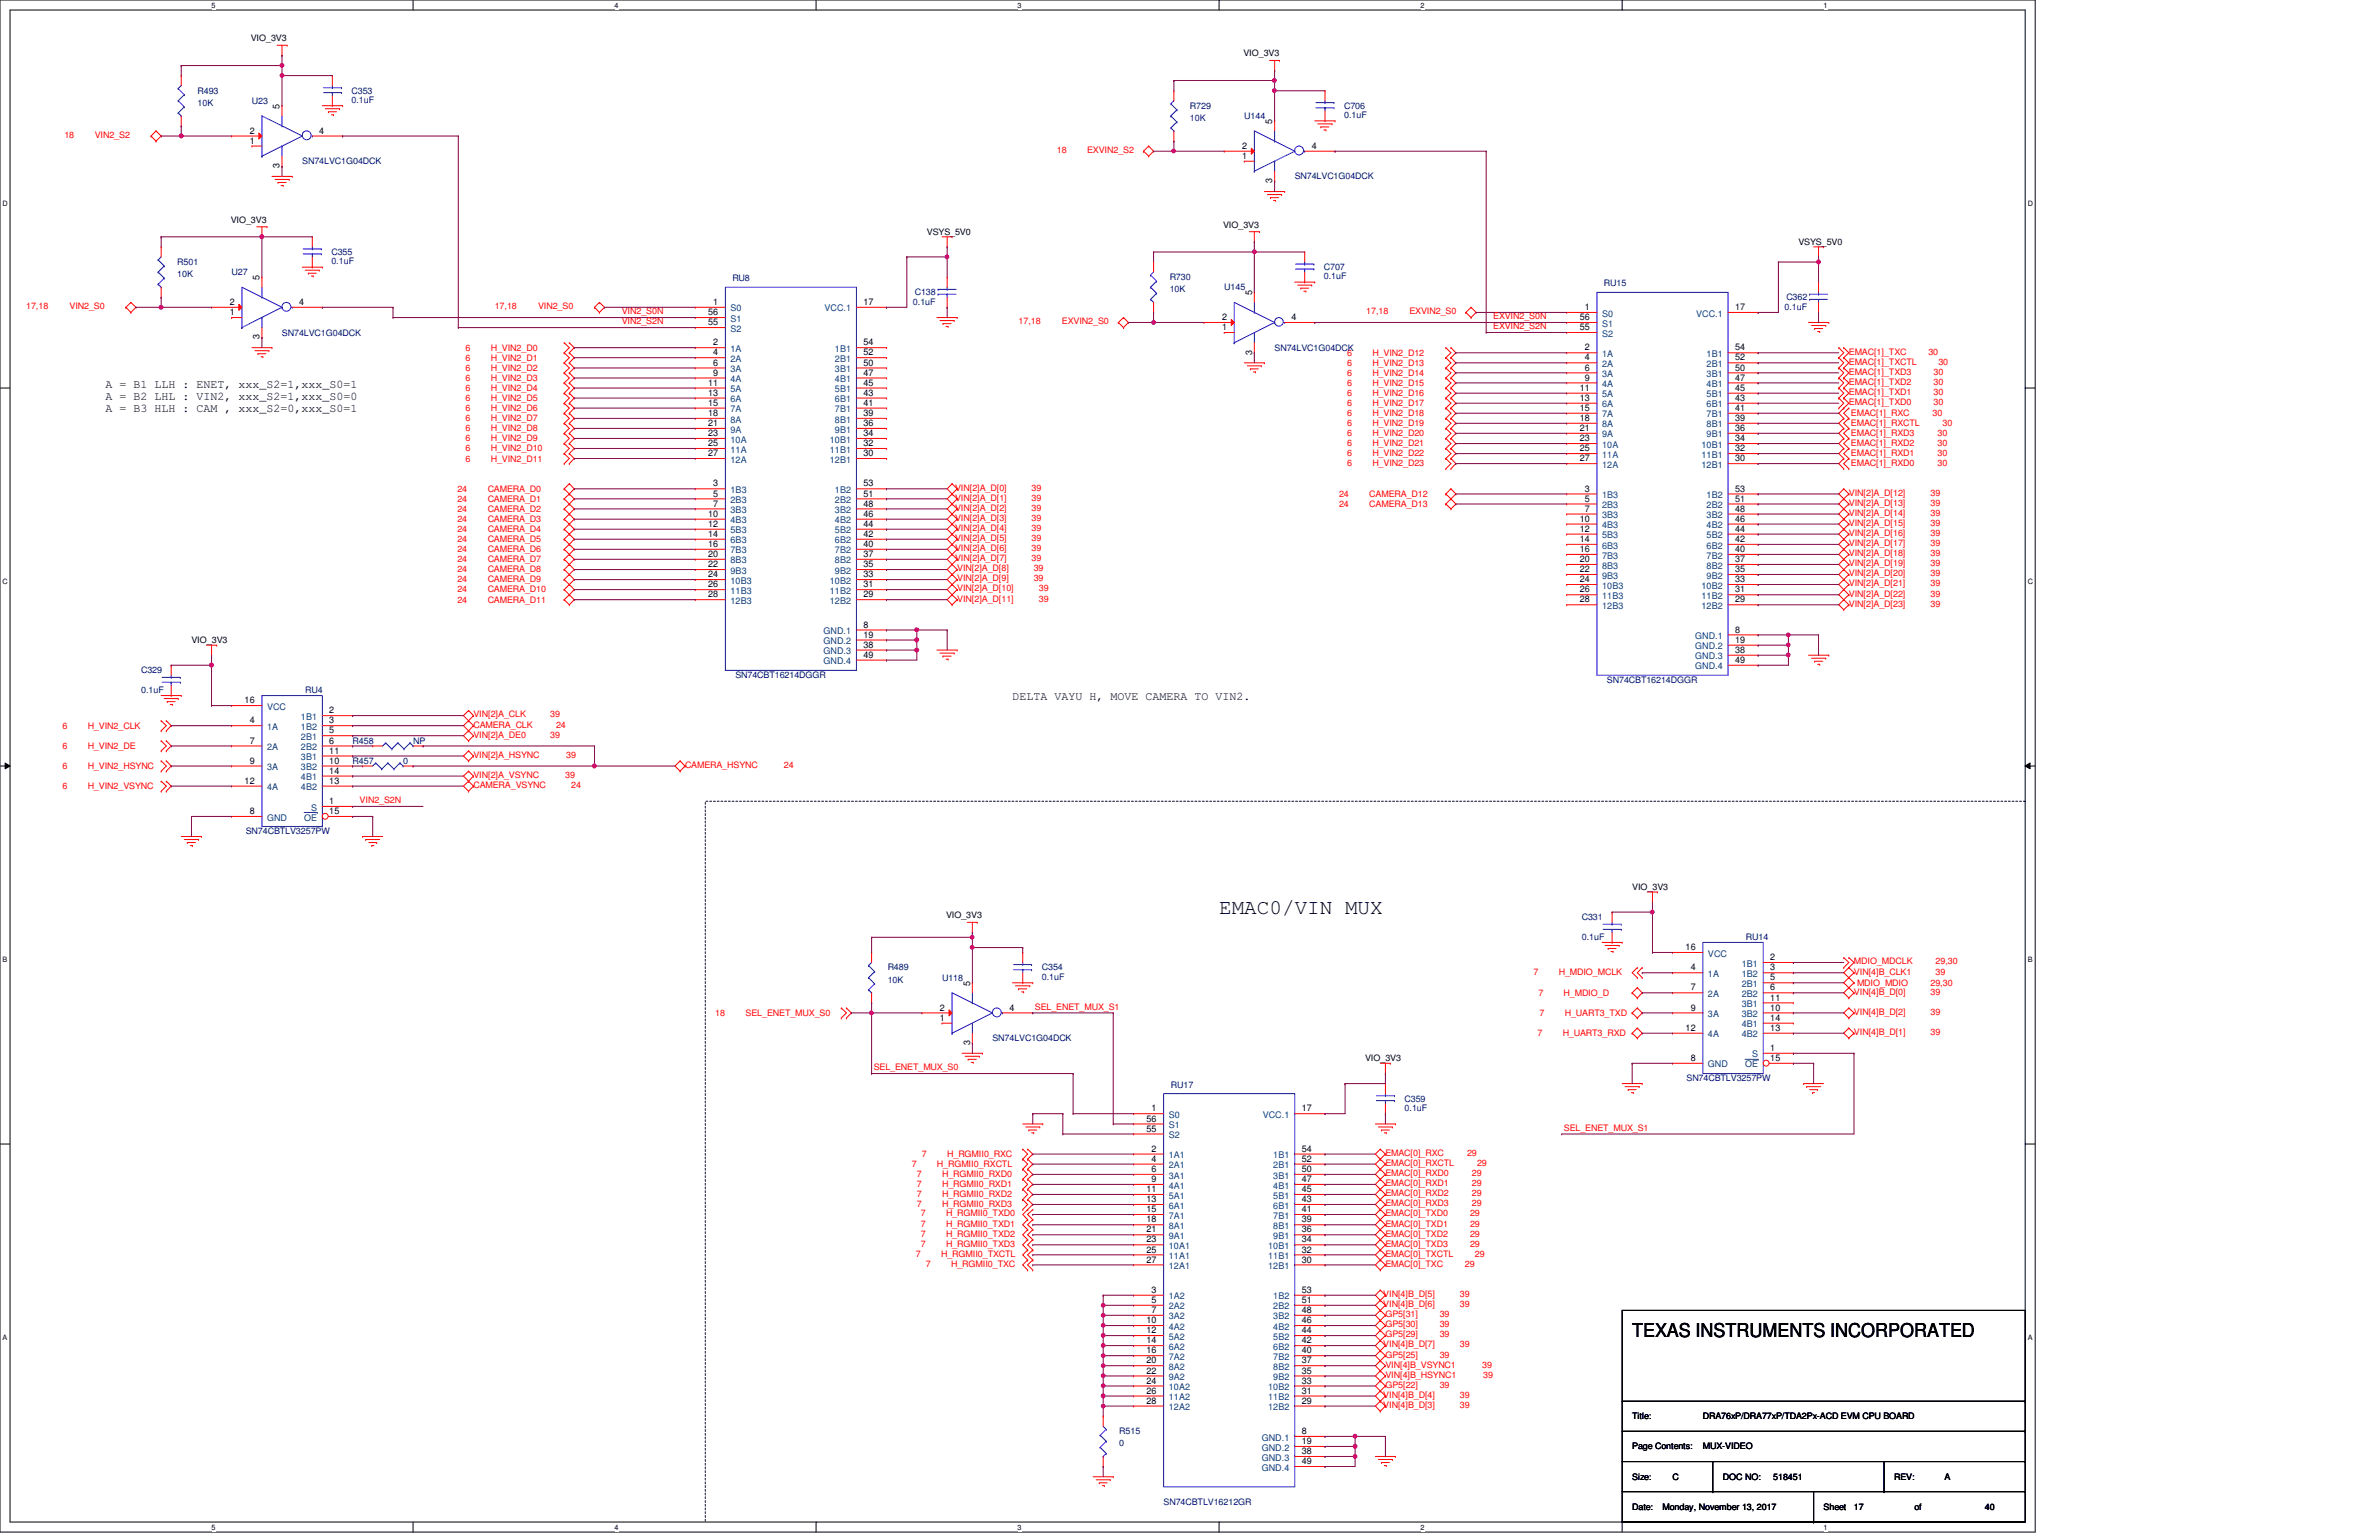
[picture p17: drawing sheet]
<svg xmlns="http://www.w3.org/2000/svg" width="432mm" height="279mm" viewBox="0 0 432 279" stroke-linecap="round" stroke-linejoin="round" font-family="sans-serif">
<defs><g id="words">
<text font-size="3.8" x="221.3" y="165.9">EMAC0/VIN MUX</text>
<text font-size="3.5" x="296.2" y="242.7">TEXAS INSTRUMENTS INCORPORATED</text>
<g font-size="2.2">
<text x="19.2" y="70.4">A = B1 LLH : ENET, xxx_S2=1,xxx_S0=1</text>
<text x="19.2" y="72.5">A = B2 LHL : VIN2, xxx_S2=1,xxx_S0=0</text>
<text x="19.2" y="74.7">A = B3 HLH : CAM , xxx_S2=0,xxx_S0=1</text>
<text x="183.8" y="127">DELTA VAYU H, MOVE CAMERA TO VIN2.</text>
</g>
<g font-size="1.7">
<text x="50.8" y="19.8" transform="rotate(-90 50.8 19.8)">5</text>
<text x="230.9" y="22.5" transform="rotate(-90 230.9 22.5)">5</text>
<text x="45.3" y="24.3">2</text>
<text x="45.3" y="26.1">1</text>
<text x="58" y="24.3">4</text>
<text x="225.5" y="27">2</text>
<text x="225.5" y="28.8">1</text>
<text x="238.1" y="27">4</text>
<text x="50.8" y="30.5" transform="rotate(-90 50.8 30.5)">3</text>
<text x="230.9" y="33.2" transform="rotate(-90 230.9 33.2)">3</text>
<text x="47.1" y="50.8" transform="rotate(-90 47.1 50.8)">5</text>
<text x="227.2" y="53.6" transform="rotate(-90 227.2 53.6)">5</text>
<text x="41.7" y="55.3">2</text>
<text x="41.7" y="57.2">1</text>
<text x="54.3" y="55.3">4</text>
<text x="128.5" y="57.2">56</text>
<text x="128.5" y="59">55</text>
<text x="129.5" y="55.3">1</text>
<text x="156.7" y="55.3">17</text>
<text x="221.8" y="58.1">2</text>
<text x="221.8" y="59.9">1</text>
<text x="234.4" y="58.1">4</text>
<text x="286.7" y="58.1">56</text>
<text x="286.7" y="59.9">55</text>
<text x="287.7" y="56.3">1</text>
<text x="314.9" y="56.3">17</text>
<text x="47.1" y="61.6" transform="rotate(-90 47.1 61.6)">3</text>
<text x="129.5" y="62.7">2</text>
<text x="129.5" y="64.5">4</text>
<text x="156.7" y="62.7">54</text>
<text x="156.7" y="64.5">52</text>
<text x="227.2" y="64.3" transform="rotate(-90 227.2 64.3)">3</text>
<text x="287.7" y="63.6">2</text>
<text x="287.7" y="65.4">4</text>
<text x="314.9" y="63.6">54</text>
<text x="314.9" y="65.4">52</text>
<text x="128.5" y="70">11</text>
<text x="128.5" y="71.8">13</text>
<text x="129.5" y="66.3">6</text>
<text x="129.5" y="68.2">9</text>
<text x="156.7" y="66.3">50</text>
<text x="156.7" y="68.2">47</text>
<text x="156.7" y="70">45</text>
<text x="156.7" y="71.8">43</text>
<text x="286.7" y="70.9">11</text>
<text x="287.7" y="67.2">6</text>
<text x="287.7" y="69">9</text>
<text x="314.9" y="67.2">50</text>
<text x="314.9" y="69">47</text>
<text x="314.9" y="70.9">45</text>
<text x="128.5" y="73.6">15</text>
<text x="128.5" y="75.5">18</text>
<text x="128.5" y="77.3">21</text>
<text x="156.7" y="77.3">36</text>
<text x="156.7" y="73.6">41</text>
<text x="156.7" y="75.5">39</text>
<text x="286.7" y="72.7">13</text>
<text x="286.7" y="74.5">15</text>
<text x="286.7" y="76.4">18</text>
<text x="314.9" y="72.7">43</text>
<text x="314.9" y="74.5">41</text>
<text x="314.9" y="76.4">39</text>
<text x="128.5" y="80.9">25</text>
<text x="128.5" y="79.1">23</text>
<text x="128.5" y="82.8">27</text>
<text x="156.7" y="79.1">34</text>
<text x="156.7" y="80.9">32</text>
<text x="156.7" y="82.8">30</text>
<text x="286.7" y="81.9">25</text>
<text x="286.7" y="78.2">21</text>
<text x="286.7" y="80.1">23</text>
<text x="286.7" y="83.7">27</text>
<text x="314.9" y="78.2">36</text>
<text x="314.9" y="80.1">34</text>
<text x="314.9" y="81.9">32</text>
<text x="314.9" y="83.7">30</text>
<text x="129.5" y="88.3">3</text>
<text x="156.7" y="88.3">53</text>
<text x="287.7" y="89.2">3</text>
<text x="314.9" y="89.2">53</text>
<text x="128.5" y="93.8">10</text>
<text x="128.5" y="95.6">12</text>
<text x="129.5" y="90.1">5</text>
<text x="129.5" y="91.9">7</text>
<text x="156.7" y="90.1">51</text>
<text x="156.7" y="91.9">48</text>
<text x="156.7" y="93.8">46</text>
<text x="156.7" y="95.6">44</text>
<text x="286.7" y="94.7">10</text>
<text x="287.7" y="91">5</text>
<text x="287.7" y="92.8">7</text>
<text x="314.9" y="91">51</text>
<text x="314.9" y="92.8">48</text>
<text x="314.9" y="94.7">46</text>
<text x="128.5" y="97.4">14</text>
<text x="128.5" y="99.2">16</text>
<text x="128.5" y="101">20</text>
<text x="156.7" y="97.4">42</text>
<text x="156.7" y="99.2">40</text>
<text x="156.7" y="101">37</text>
<text x="286.7" y="96.5">12</text>
<text x="286.7" y="98.3">14</text>
<text x="286.7" y="100.2">16</text>
<text x="286.7" y="102">20</text>
<text x="314.9" y="96.5">44</text>
<text x="314.9" y="98.3">42</text>
<text x="314.9" y="100.2">40</text>
<text x="314.9" y="102">37</text>
<text x="128.5" y="102.9">22</text>
<text x="128.5" y="104.7">24</text>
<text x="128.5" y="106.6">26</text>
<text x="156.7" y="106.6">31</text>
<text x="156.7" y="102.9">35</text>
<text x="156.7" y="104.7">33</text>
<text x="286.7" y="103.8">22</text>
<text x="286.7" y="105.6">24</text>
<text x="286.7" y="107.5">26</text>
<text x="314.9" y="107.5">31</text>
<text x="314.9" y="103.8">35</text>
<text x="314.9" y="105.6">33</text>
<text x="128.5" y="108.4">28</text>
<text x="156.7" y="113.9">8</text>
<text x="156.7" y="108.4">29</text>
<text x="286.7" y="109.3">28</text>
<text x="314.9" y="109.3">29</text>
<text x="156.7" y="115.7">19</text>
<text x="156.7" y="117.5">38</text>
<text x="156.7" y="119.3">49</text>
<text x="314.9" y="116.6">19</text>
<text x="314.9" y="114.8">8</text>
<text x="314.9" y="118.4">38</text>
<text x="314.9" y="120.3">49</text>
<text x="44.4" y="127.6">16</text>
<text x="45.3" y="131.2">4</text>
<text x="59.8" y="129.4">2</text>
<text x="59.8" y="131.2">3</text>
<text x="45.3" y="134.9">7</text>
<text x="59.8" y="136.7">11</text>
<text x="59.8" y="133.1">5</text>
<text x="59.8" y="134.9">6</text>
<text x="44.4" y="142.2">12</text>
<text x="45.3" y="138.6">9</text>
<text x="59.8" y="140.4">14</text>
<text x="59.8" y="142.2">13</text>
<text x="59.8" y="138.6">10</text>
<text x="45.3" y="147.7">8</text>
<text x="59.8" y="145.9">1</text>
<text x="59.8" y="147.7">15</text>
<text x="305.9" y="172.4">16</text>
<text x="176.1" y="178.9" transform="rotate(-90 176.1 178.9)">5</text>
<text x="306.9" y="176.1">4</text>
<text x="306.9" y="179.7">7</text>
<text x="321.3" y="174.2">2</text>
<text x="321.3" y="176.1">3</text>
<text x="321.3" y="177.9">5</text>
<text x="321.3" y="179.7">6</text>
<text x="170.6" y="183.3">2</text>
<text x="170.6" y="185.2">1</text>
<text x="183.2" y="183.3">4</text>
<text x="306.9" y="183.3">9</text>
<text x="321.3" y="185.2">14</text>
<text x="321.3" y="181.5">11</text>
<text x="321.3" y="183.3">10</text>
<text x="176.1" y="189.6" transform="rotate(-90 176.1 189.6)">3</text>
<text x="305.9" y="187">12</text>
<text x="321.3" y="187">13</text>
<text x="321.3" y="190.7">1</text>
<text x="306.9" y="192.5">8</text>
<text x="321.3" y="192.5">15</text>
<text x="208.1" y="203.5">56</text>
<text x="209" y="201.6">1</text>
<text x="236.3" y="201.6">17</text>
<text x="208.1" y="205.3">55</text>
<text x="209" y="209">2</text>
<text x="236.3" y="209">54</text>
<text x="209" y="210.8">4</text>
<text x="209" y="212.6">6</text>
<text x="209" y="214.5">9</text>
<text x="236.3" y="210.8">52</text>
<text x="236.3" y="212.6">50</text>
<text x="236.3" y="214.5">47</text>
<text x="208.1" y="216.3">11</text>
<text x="208.1" y="218.1">13</text>
<text x="208.1" y="219.9">15</text>
<text x="208.1" y="221.8">18</text>
<text x="236.3" y="216.3">45</text>
<text x="236.3" y="218.1">43</text>
<text x="236.3" y="219.9">41</text>
<text x="236.3" y="221.8">39</text>
<text x="208.1" y="227.2">25</text>
<text x="208.1" y="223.6">21</text>
<text x="208.1" y="225.4">23</text>
<text x="236.3" y="223.6">36</text>
<text x="236.3" y="225.4">34</text>
<text x="236.3" y="227.2">32</text>
<text x="208.1" y="229.1">27</text>
<text x="236.3" y="229.1">30</text>
<text x="209" y="234.6">3</text>
<text x="209" y="236.4">5</text>
<text x="209" y="238.2">7</text>
<text x="236.3" y="234.6">53</text>
<text x="236.3" y="236.4">51</text>
<text x="236.3" y="238.2">48</text>
<text x="208.1" y="240.1">10</text>
<text x="208.1" y="241.9">12</text>
<text x="208.1" y="243.7">14</text>
<text x="208.1" y="245.5">16</text>
<text x="236.3" y="240.1">46</text>
<text x="236.3" y="241.9">44</text>
<text x="236.3" y="243.7">42</text>
<text x="236.3" y="245.5">40</text>
<text x="208.1" y="247.4">20</text>
<text x="208.1" y="249.2">22</text>
<text x="208.1" y="251">24</text>
<text x="236.3" y="247.4">37</text>
<text x="236.3" y="249.2">35</text>
<text x="236.3" y="251">33</text>
<text x="208.1" y="252.9">26</text>
<text x="208.1" y="254.7">28</text>
<text x="236.3" y="252.9">31</text>
<text x="236.3" y="254.7">29</text>
<text x="236.3" y="262">19</text>
<text x="236.3" y="260.2">8</text>
<text x="236.3" y="263.8">38</text>
<text x="236.3" y="265.6">49</text>
</g>
<g font-size="1.7" fill="#004080">
<text x="132.6" y="58.4">S1</text>
<text x="132.6" y="56.5">S0</text>
<text x="149.6" y="56.5">VCC.1</text>
<text x="290.8" y="59.3">S1</text>
<text x="290.8" y="57.4">S0</text>
<text x="307.8" y="57.4">VCC.1</text>
<text x="132.6" y="63.8">1A</text>
<text x="132.6" y="60.2">S2</text>
<text x="132.6" y="65.7">2A</text>
<text x="151.6" y="63.8">1B1</text>
<text x="151.6" y="65.7">2B1</text>
<text x="290.8" y="64.8">1A</text>
<text x="290.8" y="61.1">S2</text>
<text x="309.8" y="64.8">1B1</text>
<text x="132.6" y="67.5">3A</text>
<text x="132.6" y="69.3">4A</text>
<text x="132.6" y="71.2">5A</text>
<text x="151.6" y="67.5">3B1</text>
<text x="151.6" y="69.3">4B1</text>
<text x="151.6" y="71.2">5B1</text>
<text x="290.8" y="66.6">2A</text>
<text x="290.8" y="68.4">3A</text>
<text x="290.8" y="70.2">4A</text>
<text x="309.8" y="66.6">2B1</text>
<text x="309.8" y="68.4">3B1</text>
<text x="309.8" y="70.2">4B1</text>
<text x="132.6" y="73">6A</text>
<text x="132.6" y="74.8">7A</text>
<text x="132.6" y="76.7">8A</text>
<text x="151.6" y="73">6B1</text>
<text x="151.6" y="74.8">7B1</text>
<text x="151.6" y="76.7">8B1</text>
<text x="290.8" y="72.1">5A</text>
<text x="290.8" y="73.9">6A</text>
<text x="290.8" y="75.7">7A</text>
<text x="290.8" y="77.6">8A</text>
<text x="309.8" y="72.1">5B1</text>
<text x="309.8" y="73.9">6B1</text>
<text x="309.8" y="75.7">7B1</text>
<text x="309.8" y="77.6">8B1</text>
<text x="132.6" y="82.1">11A</text>
<text x="132.6" y="78.5">9A</text>
<text x="132.6" y="80.3">10A</text>
<text x="132.6" y="83.9">12A</text>
<text x="150.6" y="80.3">10B1</text>
<text x="150.6" y="82.1">11B1</text>
<text x="150.6" y="83.9">12B1</text>
<text x="151.6" y="78.5">9B1</text>
<text x="290.8" y="83.1">11A</text>
<text x="290.8" y="79.4">9A</text>
<text x="290.8" y="81.2">10A</text>
<text x="308.8" y="81.2">10B1</text>
<text x="308.8" y="83.1">11B1</text>
<text x="309.8" y="79.4">9B1</text>
<text x="132.6" y="89.5">1B3</text>
<text x="151.6" y="89.5">1B2</text>
<text x="290.8" y="84.9">12A</text>
<text x="308.8" y="84.9">12B1</text>
<text x="132.6" y="91.3">2B3</text>
<text x="132.6" y="93.1">3B3</text>
<text x="132.6" y="95">4B3</text>
<text x="151.6" y="91.3">2B2</text>
<text x="151.6" y="93.1">3B2</text>
<text x="151.6" y="95">4B2</text>
<text x="290.8" y="90.4">1B3</text>
<text x="290.8" y="92.2">2B3</text>
<text x="290.8" y="94">3B3</text>
<text x="290.8" y="95.8">4B3</text>
<text x="309.8" y="90.4">1B2</text>
<text x="309.8" y="92.2">2B2</text>
<text x="309.8" y="94">3B2</text>
<text x="309.8" y="95.8">4B2</text>
<text x="132.6" y="96.8">5B3</text>
<text x="132.6" y="98.6">6B3</text>
<text x="132.6" y="100.4">7B3</text>
<text x="151.6" y="96.8">5B2</text>
<text x="151.6" y="98.6">6B2</text>
<text x="151.6" y="100.4">7B2</text>
<text x="290.8" y="97.7">5B3</text>
<text x="290.8" y="99.5">6B3</text>
<text x="290.8" y="101.3">7B3</text>
<text x="309.8" y="97.7">5B2</text>
<text x="309.8" y="99.5">6B2</text>
<text x="309.8" y="101.3">7B2</text>
<text x="132.6" y="102.2">8B3</text>
<text x="132.6" y="104.1">9B3</text>
<text x="132.6" y="105.9">10B3</text>
<text x="132.6" y="107.7">11B3</text>
<text x="150.6" y="107.7">11B2</text>
<text x="150.6" y="105.9">10B2</text>
<text x="151.6" y="102.2">8B2</text>
<text x="151.6" y="104.1">9B2</text>
<text x="290.8" y="103.2">8B3</text>
<text x="290.8" y="105">9B3</text>
<text x="290.8" y="106.8">10B3</text>
<text x="308.8" y="106.8">10B2</text>
<text x="309.8" y="103.2">8B2</text>
<text x="309.8" y="105">9B2</text>
<text x="132.6" y="109.6">12B3</text>
<text x="150.6" y="109.6">12B2</text>
<text x="290.8" y="108.7">11B3</text>
<text x="290.8" y="110.5">12B3</text>
<text x="308.8" y="108.7">11B2</text>
<text x="308.8" y="110.5">12B2</text>
<text x="149.5" y="116.9">GND.2</text>
<text x="149.5" y="115.1">GND.1</text>
<text x="149.5" y="118.7">GND.3</text>
<text x="307.7" y="117.8">GND.2</text>
<text x="307.7" y="116">GND.1</text>
<text x="307.7" y="119.6">GND.3</text>
<text x="149.5" y="120.5">GND.4</text>
<text x="307.7" y="121.5">GND.4</text>
<text x="48.5" y="128.8">VCC</text>
<text x="54.6" y="130.6">1B1</text>
<text x="48.5" y="132.4">1A</text>
<text x="48.5" y="136.1">2A</text>
<text x="54.6" y="137.9">3B1</text>
<text x="54.6" y="132.4">1B2</text>
<text x="54.6" y="134.2">2B1</text>
<text x="54.6" y="136.1">2B2</text>
<text x="48.5" y="139.7">3A</text>
<text x="48.5" y="143.4">4A</text>
<text x="54.6" y="141.6">4B1</text>
<text x="54.6" y="143.4">4B2</text>
<text x="54.6" y="139.7">3B2</text>
<text x="48.5" y="148.9">GND</text>
<text x="55.2" y="148.9">OE</text>
<text x="56.5" y="147.1">S</text>
<text x="310" y="173.6">VCC</text>
<text x="310" y="177.2">1A</text>
<text x="316.1" y="175.4">1B1</text>
<text x="316.1" y="177.2">1B2</text>
<text x="316.1" y="179.1">2B1</text>
<text x="310" y="180.9">2A</text>
<text x="310" y="184.5">3A</text>
<text x="316.1" y="182.7">3B1</text>
<text x="316.1" y="184.5">3B2</text>
<text x="316.1" y="180.9">2B2</text>
<text x="310" y="188.2">4A</text>
<text x="316.1" y="186.4">4B1</text>
<text x="316.1" y="188.2">4B2</text>
<text x="318" y="191.9">S</text>
<text x="310" y="193.7">GND</text>
<text x="316.7" y="193.7">OE</text>
<text x="212.1" y="202.8">S0</text>
<text x="229.2" y="202.8">VCC.1</text>
<text x="212.1" y="204.7">S1</text>
<text x="212.1" y="206.5">S2</text>
<text x="212.1" y="210.1">1A1</text>
<text x="212.1" y="212">2A1</text>
<text x="212.1" y="213.8">3A1</text>
<text x="212.1" y="215.6">4A1</text>
<text x="231.1" y="210.1">1B1</text>
<text x="231.1" y="212">2B1</text>
<text x="231.1" y="213.8">3B1</text>
<text x="231.1" y="215.6">4B1</text>
<text x="212.1" y="217.5">5A1</text>
<text x="212.1" y="219.3">6A1</text>
<text x="212.1" y="221.1">7A1</text>
<text x="231.1" y="217.5">5B1</text>
<text x="231.1" y="219.3">6B1</text>
<text x="231.1" y="221.1">7B1</text>
<text x="212.1" y="223">8A1</text>
<text x="212.1" y="224.8">9A1</text>
<text x="212.1" y="226.6">10A1</text>
<text x="230.2" y="226.6">10B1</text>
<text x="231.1" y="224.8">9B1</text>
<text x="231.1" y="223">8B1</text>
<text x="212.1" y="228.4">11A1</text>
<text x="212.1" y="230.3">12A1</text>
<text x="230.2" y="228.4">11B1</text>
<text x="230.2" y="230.3">12B1</text>
<text x="212.1" y="235.8">1A2</text>
<text x="212.1" y="237.6">2A2</text>
<text x="212.1" y="239.4">3A2</text>
<text x="231.1" y="235.8">1B2</text>
<text x="231.1" y="237.6">2B2</text>
<text x="231.1" y="239.4">3B2</text>
<text x="212.1" y="241.3">4A2</text>
<text x="212.1" y="243.1">5A2</text>
<text x="212.1" y="244.9">6A2</text>
<text x="231.1" y="241.3">4B2</text>
<text x="231.1" y="243.1">5B2</text>
<text x="231.1" y="244.9">6B2</text>
<text x="212.1" y="246.7">7A2</text>
<text x="212.1" y="248.5">8A2</text>
<text x="212.1" y="250.4">9A2</text>
<text x="231.1" y="246.7">7B2</text>
<text x="231.1" y="248.5">8B2</text>
<text x="231.1" y="250.4">9B2</text>
<text x="212.1" y="252.2">10A2</text>
<text x="212.1" y="254">11A2</text>
<text x="212.1" y="255.9">12A2</text>
<text x="230.2" y="254">11B2</text>
<text x="230.2" y="255.9">12B2</text>
<text x="230.2" y="252.2">10B2</text>
<text x="229" y="263.2">GND.2</text>
<text x="229" y="261.4">GND.1</text>
<text x="229" y="265">GND.3</text>
<text x="229" y="266.8">GND.4</text>
</g>
<g font-size="1.6">
<text x="45.5" y="7.5">VIO_3V3</text>
<text x="225.7" y="10.2">VIO_3V3</text>
<text x="41.9" y="40.4">VIO_3V3</text>
<text x="222" y="41.3">VIO_3V3</text>
<text x="168.2" y="42.6">VSYS_5V0</text>
<text x="326.4" y="44.4">VSYS_5V0</text>
<text x="34.8" y="116.6">VIO_3V3</text>
<text x="296.2" y="161.5">VIO_3V3</text>
<text x="171.7" y="166.6">VIO_3V3</text>
<text x="247.8" y="192.5">VIO_3V3</text>
<text x="296.2" y="257.5">Title:</text>
<text x="309.1" y="257.5">DRA76xP/DRA77xP/TDA2Px-ACD EVM CPU BOARD</text>
<text x="296.2" y="262.9">Page Contents:</text>
<text x="309.1" y="262.9">MUX-VIDEO</text>
<text x="296.2" y="268.4">Size:</text>
<text x="303.6" y="268.4">C</text>
<text x="312.7" y="268.4">DOC NO:</text>
<text x="321.9" y="268.4">518451</text>
<text x="343.8" y="268.4">REV:</text>
<text x="352.9" y="268.4">A</text>
<text x="296.2" y="273.9">Date:</text>
<text x="301.8" y="273.9">Monday, November 13, 2017</text>
<text x="331" y="273.9">Sheet</text>
<text x="336.5" y="273.9">17</text>
<text x="347.5" y="273.9">of</text>
<text x="360.3" y="273.9">40</text>
</g>
<g font-size="1.6" fill="#000080">
<text x="35.9" y="17">R493</text>
<text x="63.8" y="17">C353</text>
<text x="35.9" y="19.2">10K</text>
<text x="45.7" y="18.8">U23</text>
<text x="63.8" y="18.6">0.1uF</text>
<text x="216" y="19.7">R729</text>
<text x="216" y="21.9">10K</text>
<text x="225.8" y="21.5">U144</text>
<text x="244" y="19.7">C706</text>
<text x="244" y="21.4">0.1uF</text>
<text x="54.9" y="29.8">SN74LVC1G04DCK</text>
<text x="235" y="32.5">SN74LVC1G04DCK</text>
<text x="60.2" y="46.2">C355</text>
<text x="60.2" y="47.9">0.1uF</text>
<text x="32.2" y="48">R501</text>
<text x="32.2" y="50.2">10K</text>
<text x="42" y="49.9">U27</text>
<text x="132.9" y="51">RU8</text>
<text x="166" y="53.6">C138</text>
<text x="212.3" y="50.8">R730</text>
<text x="212.3" y="53">10K</text>
<text x="222.2" y="52.6">U145</text>
<text x="240.3" y="49">C707</text>
<text x="240.3" y="50.6">0.1uF</text>
<text x="291.1" y="51.9">RU15</text>
<text x="165.7" y="55.4">0.1uF</text>
<text x="323.9" y="56.3">0.1uF</text>
<text x="324.2" y="54.5">C362</text>
<text x="51.2" y="60.9">SN74LVC1G04DCK</text>
<text x="231.4" y="63.6">SN74LVC1G04DCK</text>
<text x="25.6" y="122.1">C329</text>
<text x="25.6" y="125.8">0.1uF</text>
<text x="55.4" y="125.8">RU4</text>
<text x="133.5" y="123.1">SN74CBT16214DGGR</text>
<text x="291.7" y="124">SN74CBT16214DGGR</text>
<text x="64" y="134.9">R458</text>
<text x="75" y="134.9">NP</text>
<text x="64" y="138.6">R457</text>
<text x="73.2" y="138.6">0</text>
<text x="44.6" y="151.4">SN74CBTLV3257PW</text>
<text x="287.1" y="166.9">C331</text>
<text x="287.1" y="170.6">0.1uF</text>
<text x="316.9" y="170.6">RU14</text>
<text x="161.1" y="176.1">R489</text>
<text x="161.1" y="178.3">10K</text>
<text x="171" y="177.9">U118</text>
<text x="189.1" y="176.1">C354</text>
<text x="189.1" y="177.7">0.1uF</text>
<text x="180.1" y="188.9">SN74LVC1G04DCK</text>
<text x="212.5" y="197.3">RU17</text>
<text x="306.1" y="196.2">SN74CBTLV3257PW</text>
<text x="254.9" y="199.9">C359</text>
<text x="254.9" y="201.5">0.1uF</text>
<text x="203.2" y="260.2">R515</text>
<text x="203.2" y="262.4">0</text>
<text x="211.2" y="273">SN74CBTLV16212GR</text>
</g>
<g font-size="1.6" fill="#f00">
<text x="11.7" y="25">18</text>
<text x="17.2" y="25">VIN2_S2</text>
<text x="191.8" y="27.8">18</text>
<text x="197.3" y="27.8">EXVIN2_S2</text>
<text x="4.7" y="56.1">17,18</text>
<text x="12.6" y="56.1">VIN2_S0</text>
<text x="89.8" y="56.1">17,18</text>
<text x="97.7" y="56.1">VIN2_S0</text>
<text x="112.9" y="57">VIN2_S0N</text>
<text x="112.9" y="58.8">VIN2_S2N</text>
<text x="184.9" y="58.8">17,18</text>
<text x="192.7" y="58.8">EXVIN2_S0</text>
<text x="248" y="57">17,18</text>
<text x="255.8" y="57">EXVIN2_S0</text>
<text x="271" y="59.7">EXVIN2_S2N</text>
<text x="271" y="57.9">EXVIN2_S0N</text>
<text x="84.5" y="63.6">6</text>
<text x="84.5" y="65.4">6</text>
<text x="89.1" y="63.6">H_VIN2_D0</text>
<text x="89.1" y="65.4">H_VIN2_D1</text>
<text x="244.5" y="64.5">6</text>
<text x="249.1" y="64.5">H_VIN2_D12</text>
<text x="335.6" y="64.3">EMAC[1]_TXC</text>
<text x="350" y="64.3">30</text>
<text x="84.5" y="67.3">6</text>
<text x="84.5" y="69.1">6</text>
<text x="84.5" y="70.9">6</text>
<text x="89.1" y="67.3">H_VIN2_D2</text>
<text x="89.1" y="69.1">H_VIN2_D3</text>
<text x="89.1" y="70.9">H_VIN2_D4</text>
<text x="244.5" y="66.3">6</text>
<text x="244.5" y="68.2">6</text>
<text x="244.5" y="70">6</text>
<text x="244.5" y="71.8">6</text>
<text x="249.1" y="66.3">H_VIN2_D13</text>
<text x="249.1" y="68.2">H_VIN2_D14</text>
<text x="249.1" y="70">H_VIN2_D15</text>
<text x="249.1" y="71.8">H_VIN2_D16</text>
<text x="335.6" y="66.2">EMAC[1]_TXCTL</text>
<text x="335.6" y="68">EMAC[1]_TXD3</text>
<text x="335.6" y="69.8">EMAC[1]_TXD2</text>
<text x="335.6" y="71.7">EMAC[1]_TXD1</text>
<text x="350.9" y="68">30</text>
<text x="350.9" y="69.8">30</text>
<text x="350.9" y="71.7">30</text>
<text x="351.8" y="66.2">30</text>
<text x="84.5" y="72.8">6</text>
<text x="84.5" y="74.6">6</text>
<text x="84.5" y="76.4">6</text>
<text x="89.1" y="72.8">H_VIN2_D5</text>
<text x="89.1" y="74.6">H_VIN2_D6</text>
<text x="89.1" y="76.4">H_VIN2_D7</text>
<text x="244.5" y="73.7">6</text>
<text x="244.5" y="75.5">6</text>
<text x="244.5" y="77.3">6</text>
<text x="249.1" y="73.7">H_VIN2_D17</text>
<text x="249.1" y="75.5">H_VIN2_D18</text>
<text x="249.1" y="77.3">H_VIN2_D19</text>
<text x="335.6" y="73.5">EMAC[1]_TXD0</text>
<text x="336" y="75.5">EMAC[1]_RXC</text>
<text x="336" y="77.3">EMAC[1]_RXCTL</text>
<text x="350.8" y="75.5">30</text>
<text x="350.9" y="73.5">30</text>
<text x="352.6" y="77.3">30</text>
<text x="84.5" y="78.2">6</text>
<text x="84.5" y="80.1">6</text>
<text x="84.5" y="81.9">6</text>
<text x="84.5" y="83.7">6</text>
<text x="89.1" y="78.2">H_VIN2_D8</text>
<text x="89.1" y="80.1">H_VIN2_D9</text>
<text x="89.1" y="81.9">H_VIN2_D10</text>
<text x="89.1" y="83.7">H_VIN2_D11</text>
<text x="244.5" y="79.2">6</text>
<text x="244.5" y="81">6</text>
<text x="244.5" y="82.8">6</text>
<text x="249.1" y="79.2">H_VIN2_D20</text>
<text x="249.1" y="81">H_VIN2_D21</text>
<text x="249.1" y="82.8">H_VIN2_D22</text>
<text x="336" y="79.2">EMAC[1]_RXD3</text>
<text x="336" y="81">EMAC[1]_RXD2</text>
<text x="336" y="82.8">EMAC[1]_RXD1</text>
<text x="351.7" y="79.2">30</text>
<text x="351.7" y="81">30</text>
<text x="351.7" y="82.8">30</text>
<text x="83" y="89.2">24</text>
<text x="88.5" y="89.2">CAMERA_D0</text>
<text x="173.4" y="89">VIN[2]A_D[0]</text>
<text x="187.2" y="89">39</text>
<text x="244.5" y="84.6">6</text>
<text x="249.1" y="84.6">H_VIN2_D23</text>
<text x="335.6" y="90">VIN[2]A_D[12]</text>
<text x="336" y="84.6">EMAC[1]_RXD0</text>
<text x="350.4" y="90">39</text>
<text x="351.7" y="84.6">30</text>
<text x="83" y="91.1">24</text>
<text x="83" y="92.9">24</text>
<text x="83" y="94.7">24</text>
<text x="88.5" y="91.1">CAMERA_D1</text>
<text x="88.5" y="92.9">CAMERA_D2</text>
<text x="88.5" y="94.7">CAMERA_D3</text>
<text x="173.4" y="90.8">VIN[2]A_D[1]</text>
<text x="173.4" y="92.7">VIN[2]A_D[2]</text>
<text x="173.4" y="94.5">VIN[2]A_D[3]</text>
<text x="187.2" y="90.8">39</text>
<text x="187.2" y="92.7">39</text>
<text x="187.2" y="94.5">39</text>
<text x="243" y="90.1">24</text>
<text x="243" y="91.9">24</text>
<text x="248.5" y="90.1">CAMERA_D12</text>
<text x="248.5" y="91.9">CAMERA_D13</text>
<text x="335.6" y="91.8">VIN[2]A_D[13]</text>
<text x="335.6" y="93.6">VIN[2]A_D[14]</text>
<text x="335.6" y="95.4">VIN[2]A_D[15]</text>
<text x="350.4" y="91.8">39</text>
<text x="350.4" y="93.6">39</text>
<text x="350.4" y="95.4">39</text>
<text x="83" y="96.5">24</text>
<text x="83" y="98.3">24</text>
<text x="83" y="100.2">24</text>
<text x="88.5" y="96.5">CAMERA_D4</text>
<text x="88.5" y="98.3">CAMERA_D5</text>
<text x="88.5" y="100.2">CAMERA_D6</text>
<text x="173.4" y="96.4">VIN[2]A_D[4]</text>
<text x="173.4" y="98.2">VIN[2]A_D[5]</text>
<text x="173.4" y="100">VIN[2]A_D[6]</text>
<text x="173.4" y="101.8">VIN[2]A_D[7]</text>
<text x="187.2" y="96.4">39</text>
<text x="187.2" y="98.2">39</text>
<text x="187.2" y="100">39</text>
<text x="187.2" y="101.8">39</text>
<text x="335.6" y="97.2">VIN[2]A_D[16]</text>
<text x="335.6" y="99.1">VIN[2]A_D[17]</text>
<text x="335.6" y="100.9">VIN[2]A_D[18]</text>
<text x="350.4" y="97.2">39</text>
<text x="350.4" y="99.1">39</text>
<text x="350.4" y="100.9">39</text>
<text x="83" y="102">24</text>
<text x="83" y="103.8">24</text>
<text x="83" y="105.7">24</text>
<text x="83" y="107.5">24</text>
<text x="88.5" y="102">CAMERA_D7</text>
<text x="88.5" y="103.8">CAMERA_D8</text>
<text x="88.5" y="105.7">CAMERA_D9</text>
<text x="88.5" y="107.5">CAMERA_D10</text>
<text x="173.7" y="103.7">VIN[2]A_D[8]</text>
<text x="173.7" y="105.5">VIN[2]A_D[9]</text>
<text x="173.7" y="107.3">VIN[2]A_D[10]</text>
<text x="187.6" y="103.7">39</text>
<text x="187.6" y="105.5">39</text>
<text x="188.6" y="107.3">39</text>
<text x="335.6" y="102.7">VIN[2]A_D[19]</text>
<text x="335.6" y="104.6">VIN[2]A_D[20]</text>
<text x="335.6" y="106.4">VIN[2]A_D[21]</text>
<text x="350.4" y="102.7">39</text>
<text x="350.4" y="104.6">39</text>
<text x="350.4" y="106.4">39</text>
<text x="83" y="109.3">24</text>
<text x="88.5" y="109.3">CAMERA_D11</text>
<text x="173.7" y="109.1">VIN[2]A_D[11]</text>
<text x="188.6" y="109.1">39</text>
<text x="335.6" y="108.2">VIN[2]A_D[22]</text>
<text x="335.6" y="110.1">VIN[2]A_D[23]</text>
<text x="350.4" y="108.2">39</text>
<text x="350.4" y="110.1">39</text>
<text x="85.9" y="130.2">VIN[2]A_CLK</text>
<text x="85.9" y="132">CAMERA_CLK</text>
<text x="99.9" y="130.2">39</text>
<text x="100.9" y="132">24</text>
<text x="11.3" y="132.2">6</text>
<text x="11.3" y="135.8">6</text>
<text x="15.9" y="132.2">H_VIN2_CLK</text>
<text x="15.9" y="135.8">H_VIN2_DE</text>
<text x="85.9" y="133.8">VIN[2]A_DE0</text>
<text x="85.9" y="137.5">VIN[2]A_HSYNC</text>
<text x="99.9" y="133.8">39</text>
<text x="102.8" y="137.5">39</text>
<text x="11.3" y="143.2">6</text>
<text x="11.3" y="139.5">6</text>
<text x="15.9" y="143.2">H_VIN2_VSYNC</text>
<text x="15.9" y="139.5">H_VIN2_HSYNC</text>
<text x="85.9" y="141.1">VIN[2]A_VSYNC</text>
<text x="85.9" y="143">CAMERA_VSYNC</text>
<text x="102.6" y="141.1">39</text>
<text x="103.7" y="143">24</text>
<text x="124.3" y="139.3">CAMERA_HSYNC</text>
<text x="142.3" y="139.3">24</text>
<text x="65.3" y="145.7">VIN2_S2N</text>
<text x="278.3" y="176.8">7</text>
<text x="282.9" y="176.8">H_MDIO_MCLK</text>
<text x="336.5" y="175">MDIO_MDCLK</text>
<text x="336.5" y="176.8">VIN[4]B_CLK1</text>
<text x="337.1" y="178.8">MDIO_MDIO</text>
<text x="350.4" y="178.8">29,30</text>
<text x="351.3" y="176.8">39</text>
<text x="351.3" y="175">29,30</text>
<text x="129.8" y="184.3">18</text>
<text x="135.3" y="184.3">SEL_ENET_MUX_S0</text>
<text x="187.8" y="183.2">SEL_ENET_MUX_S1</text>
<text x="279.2" y="180.6">7</text>
<text x="279.4" y="184.3">7</text>
<text x="283.8" y="180.6">H_MDIO_D</text>
<text x="284" y="184.3">H_UART3_TXD</text>
<text x="336.5" y="180.5">VIN[4]B_D[0]</text>
<text x="336.5" y="184.1">VIN[4]B_D[2]</text>
<text x="350.4" y="180.5">39</text>
<text x="350.4" y="184.1">39</text>
<text x="279.1" y="188">7</text>
<text x="283.6" y="188">H_UART3_RXD</text>
<text x="336.5" y="187.8">VIN[4]B_D[1]</text>
<text x="350.4" y="187.8">39</text>
<text x="158.6" y="194.2">SEL_ENET_MUX_S0</text>
<text x="167.3" y="209.9">7</text>
<text x="171.9" y="209.9">H_RGMII0_RXC</text>
<text x="251.5" y="209.7">EMAC[0]_RXC</text>
<text x="266.3" y="209.7">29</text>
<text x="283.8" y="205.1">SEL_ENET_MUX_S1</text>
<text x="165.5" y="211.8">7</text>
<text x="166.4" y="213.6">7</text>
<text x="166.4" y="215.4">7</text>
<text x="170.1" y="211.8">H_RGMII0_RXCTL</text>
<text x="171" y="213.6">H_RGMII0_RXD0</text>
<text x="171" y="215.4">H_RGMII0_RXD1</text>
<text x="251.5" y="211.5">EMAC[0]_RXCTL</text>
<text x="251.5" y="213.4">EMAC[0]_RXD0</text>
<text x="251.5" y="215.2">EMAC[0]_RXD1</text>
<text x="267.2" y="213.4">29</text>
<text x="267.2" y="215.2">29</text>
<text x="268.1" y="211.5">29</text>
<text x="166.4" y="217.2">7</text>
<text x="166.4" y="219.1">7</text>
<text x="167.1" y="220.7">7</text>
<text x="171" y="217.2">H_RGMII0_RXD2</text>
<text x="171" y="219.1">H_RGMII0_RXD3</text>
<text x="171.7" y="220.7">H_RGMII0_TXD0</text>
<text x="251.5" y="217">EMAC[0]_RXD2</text>
<text x="251.5" y="218.9">EMAC[0]_RXD3</text>
<text x="251.5" y="220.7">EMAC[0]_TXD0</text>
<text x="266.8" y="220.7">29</text>
<text x="267.2" y="217">29</text>
<text x="267.2" y="218.9">29</text>
<text x="167.1" y="222.5">7</text>
<text x="167.1" y="224.4">7</text>
<text x="167.1" y="226.2">7</text>
<text x="171.7" y="222.5">H_RGMII0_TXD1</text>
<text x="171.7" y="224.4">H_RGMII0_TXD2</text>
<text x="171.7" y="226.2">H_RGMII0_TXD3</text>
<text x="251.5" y="222.5">EMAC[0]_TXD1</text>
<text x="251.5" y="224.4">EMAC[0]_TXD2</text>
<text x="251.5" y="226.2">EMAC[0]_TXD3</text>
<text x="266.8" y="222.5">29</text>
<text x="266.8" y="224.4">29</text>
<text x="266.8" y="226.2">29</text>
<text x="166.2" y="228">7</text>
<text x="168.1" y="229.8">7</text>
<text x="170.8" y="228">H_RGMII0_TXCTL</text>
<text x="172.6" y="229.8">H_RGMII0_TXC</text>
<text x="251.5" y="228">EMAC[0]_TXCTL</text>
<text x="251.5" y="229.8">EMAC[0]_TXC</text>
<text x="265.9" y="229.8">29</text>
<text x="267.7" y="228">29</text>
<text x="251.1" y="235.3">VIN[4]B_D[5]</text>
<text x="251.1" y="237.2">VIN[4]B_D[6]</text>
<text x="251.5" y="239">GP5[31]</text>
<text x="261.3" y="239">39</text>
<text x="265" y="235.3">39</text>
<text x="265" y="237.2">39</text>
<text x="251.1" y="244.5">VIN[4]B_D[7]</text>
<text x="251.5" y="240.8">GP5[30]</text>
<text x="251.5" y="242.7">GP5[29]</text>
<text x="261.3" y="240.8">39</text>
<text x="261.3" y="242.7">39</text>
<text x="265" y="244.5">39</text>
<text x="251.5" y="246.3">GP5[25]</text>
<text x="251.5" y="248.1">VIN[4]B_VSYNC1</text>
<text x="251.5" y="250">VIN[4]B_HSYNC1</text>
<text x="251.5" y="251.8">GP5[22]</text>
<text x="261.3" y="246.3">39</text>
<text x="261.3" y="251.8">39</text>
<text x="269" y="248.1">39</text>
<text x="269.2" y="250">39</text>
<text x="251.1" y="253.6">VIN[4]B_D[4]</text>
<text x="251.1" y="255.4">VIN[4]B_D[3]</text>
<text x="265" y="253.6">39</text>
<text x="265" y="255.4">39</text>
</g>
<g font-size="1.3">
<text x="38.4" y="1.4">5</text>
<text x="111.5" y="1.4">4</text>
<text x="184.7" y="1.4">3</text>
<text x="257.9" y="1.4">2</text>
<text x="331" y="1.4">1</text>
<text x=".5" y="37.3">D</text>
<text x="368" y="37.3">D</text>
<text x=".5" y="105.9">C</text>
<text x="368" y="105.9">C</text>
<text x=".5" y="174.5">B</text>
<text x="368" y="174.5">B</text>
<text x=".5" y="243">A</text>
<text x="368" y="243">A</text>
<text x="38.4" y="277.5">5</text>
<text x="111.5" y="277.5">4</text>
<text x="184.7" y="277.5">3</text>
<text x="257.9" y="277.5">2</text>
<text x="331" y="277.5">1</text>
</g>
</g></defs>
<path d="M0 0h369.4v278h-369.4zM1.8 1.8h365.8v274.3h-365.8z" fill="none" stroke="#000" stroke-width=".18"/>
<g fill="#fff">
<path d="M38.4 .2h.7v1.5h-.7z"/>
<path d="M38.4 276.4h.7v1.4h-.7z"/>
</g>
<path d="M75 0v1.8M75 276.1v1.9" fill="none" stroke="#000" stroke-width=".18"/>
<g fill="#fff">
<path d="M111.5 .2h.8v1.5h-.8z"/>
<path d="M111.5 276.4h.8v1.4h-.8z"/>
</g>
<path d="M148.1 0v1.8M148.1 276.1v1.9" fill="none" stroke="#000" stroke-width=".18"/>
<g fill="#fff">
<path d="M184.7 .2h.7v1.5h-.7z"/>
<path d="M184.7 276.4h.7v1.4h-.7z"/>
</g>
<path d="M221.3 0v1.8M221.3 276.1v1.9" fill="none" stroke="#000" stroke-width=".18"/>
<g fill="#fff">
<path d="M257.9 .2h.7v1.5h-.7z"/>
<path d="M257.9 276.4h.7v1.4h-.7z"/>
</g>
<path d="M294.4 0v1.8M294.4 276.1v1.9" fill="none" stroke="#000" stroke-width=".18"/>
<g fill="#fff">
<path d="M331 .2h.7v1.5h-.7z"/>
<path d="M331 276.4h.7v1.4h-.7z"/>
<path d="M.5 36.1h.9v1.5h-.9z"/>
<path d="M368 36.1h1v1.5h-1z"/>
<path d="M.5 104.7h.9v1.5h-.9z"/>
<path d="M368 104.7h1v1.5h-1z"/>
</g>
<path d="M0 70.4h1.8M367.6 70.4h1.8" fill="none" stroke="#000" stroke-width=".18"/>
<g fill="#fff">
<path d="M.5 173.3h.8v1.5h-.8z"/>
<path d="M368 173.3h.9v1.5h-.9z"/>
</g>
<path d="M0 139h1.8M.9 138.4l.9 .6-.9 .5zM367.6 139l.9-.6v1.1zM367.6 139h1.8" fill="none" stroke="#000" stroke-width=".18"/>
<path d="M.9 138.4l.9 .6-.9 .5zM367.6 139l.9-.6v1.1z" fill="#000"/>
<g fill="#fff">
<path d="M.5 241.9h.8v1.4h-.8z"/>
<path d="M368 241.9h.9v1.4h-.9z"/>
</g>
<g fill="none" stroke="#000" stroke-width=".18">
<path d="M0 207.6h1.8M367.6 207.6h1.8M294.4 237.7h73.2v38.4h-73.2zM294.4 259.7h73.2M294.4 254.2h73.2M367.6 259.7h.1M367.6 254.2h.1M294.4 270.6h73.2M294.4 265.2h73.2M310.9 270.6h.1M310.9 265.2v5.4M329.2 276.1h.1"/>
<path d="M329.2 270.6v5.5M342 270.6h.1M342 265.2v5.4M367.6 270.6h.1M367.6 265.2h.1"/>
</g>
<path d="M367.6 145.4h-239.6v130.7" fill="none" stroke="#000" stroke-width=".18" stroke-dasharray=".3 .3"/>
<g fill="none" stroke="#f00" stroke-width=".18">
<path d="M50.3 8.2h1.8M51.2 10h.1M51.2 19.2h.1M51.2 8.2v1.8M51.2 19.2v1.8M52.1 8.2h.1M58.5 19.2h3.7M59.1 19.7h2.5M61.6 19.7h.1M62.2 19.2h.1M230.4 11h1.8M231.4 12.8h.1"/>
<path d="M231.4 11v1.8M232.2 11h.1M240.5 16.5h.1M240.5 16.5v1.8M27.4 24.7h.1M27.4 24.7l.9 .9M28.3 23.7h.1M28.3 25.6h.1M28.3 23.7l1 1-1 .9M28.3 23.7l-.9 1M49.4 32h3.6M49.9 32.6h2.6"/>
<path d="M50.5 33.1h.1M50.5 33.1h1.4M51 33.7h.4M51.2 30.2h.1M51.2 28.3v1.9M51.4 33.7h.1M52.5 32.6h.1M53 32h.1M56.7 24.7h5.5M59.6 20.3h.1M59.6 20.3h1.5M60.2 20.8h.3"/>
<path d="M60.5 20.8h.1M62.2 24.7h.1M207.6 27.4h.1M207.6 27.4l.9 .9M208.5 26.5h.1M208.5 28.3h.1M208.5 26.5l.9 .9-.9 .9M208.5 26.5l-.9 .9M229.5 34.8h3.7M230 35.3h2.6M230.6 35.9h.1M230.6 35.9h1.5"/>
<path d="M231.1 36.4h.4M231.5 36.4h.1M232.6 35.3h.1M233.2 34.8h.1M238.6 21.9h3.7M239.2 22.5h2.6M239.7 23h.1M239.7 23h1.5M240.3 23.6h.4M240.5 21.9h.1M240.5 20.1v1.8M240.7 23.6h.1"/>
<path d="M241.8 22.5h.1M242.3 21.9h.1M22.9 55.8h.1M22.9 55.8l.8 .9M23.7 54.9h.1M23.7 56.7h.1M23.7 54.9l1 .9-1 .9M23.7 54.9l-.8 .9M46.6 41.1h1.9M47.5 43h.1M47.5 41.1v1.9M48.5 41.1h.1"/>
<path d="M54.9 48.5h3.6M55.4 49h2.6M56 49.6h.1M56 49.6h1.4M56.5 50.1h.4M56.7 43h.1M56.7 48.5h.1M56.7 43v1.8M56.7 46.6v1.9M56.9 50.1h.1M58 49h.1M58.5 48.5h.1"/>
<path d="M107.9 55.8h.1M107.9 55.8l.9 .9M108.8 54.9h.1M108.8 56.7h.1M108.8 54.9l.9 .9-.9 .9M108.8 54.9l-.9 .9M126.2 57.6h.1M126.2 59.4h.1M126.2 55.8h.1M126.2 57.6h5.5M126.2 55.8h5.5M126.2 59.4h5.5"/>
<path d="M155.4 55.8h5.5M160.9 55.8h.1M170.1 57.6h3.6M170.6 58.2h2.6M171 43h1.8M171.2 58.7h.1M171.2 58.7h1.4M171.7 59.2h.4M171.9 44.8h.1M171.9 43v1.8M172.1 59.2h.1M172.8 43h.1"/>
<path d="M173.2 58.2h.1M173.7 57.6h.1M203 58.5h.1M203 58.5l.9 .9M203.9 57.6h.1M203.9 59.4h.1M203.9 57.6l.9 .9-.9 .9M203.9 57.6l-.9 .9M226.8 42h1.8M227.7 43.9h.1M227.7 42v1.9M228.6 42h.1"/>
<path d="M235 51.2h3.6M235.5 51.7h2.6M236.1 52.3h.1M236.1 52.3h1.4M236.6 52.8h.4M236.8 45.7h.1M236.8 51.2h.1M236.8 45.7v1.8M236.8 49.4v1.8M237 52.8h.1M238.1 51.7h.1M238.6 51.2h.1"/>
<path d="M266.1 56.7h.1M266.1 56.7l.9 .9M267 55.8h.1M267 57.6h.1M267 55.8l.9 .9-.9 .9M267 55.8l-.9 .9M328.3 58.5h3.6M328.8 59.1h2.6M329.2 44.8h1.8M329.4 59.6h.1M329.4 59.6h1.4M330.1 46.6h.1"/>
<path d="M330.1 44.8v1.8M331 44.8h.1M331.4 59.1h.1M331.9 58.5h.1M45.7 63.1h3.7M46.3 63.6h2.5M46.8 64.2h.1M46.8 64.2h1.5M47.4 64.7h.3M47.7 64.7h.1M48.8 63.6h.1M49.4 63.1h.1"/>
<path d="M102.4 64h.1M102.4 62.2h.1M102.4 65.8h.1M102.4 67.6h.1M102.4 69.5h.1M102.4 71.3h.1M102.4 73.2h.1M102.4 75h.1M102.4 76.8h.1M102.4 78.6h.1M102.4 62.2l.9 .9-.9 .9M102.4 64l.9 .9-.9 .9"/>
<path d="M102.4 65.8l.9 1-.9 .8M102.4 67.6l.9 1-.9 .9M102.4 69.5l.9 .9-.9 .9M102.4 71.3l.9 .9-.9 1M102.4 73.2l.9 .8-.9 1M102.4 75l.9 .9-.9 .9M102.4 76.8l.9 .9-.9 .9M102.4 78.6l.9 .9-.9 1M103.3 62.2h.1M103.3 64h.1M103.3 65.8h.1M103.3 67.6h.1"/>
<path d="M103.3 69.5h.1M103.3 71.3h.1M103.3 73.2h.1M103.3 75h.1M103.3 76.8h.1M103.3 78.6h.1M103.3 62.2l.9 .9-.9 .9M103.3 64l.9 .9-.9 .9M103.3 65.8l.9 1-.9 .8M103.3 67.6l.9 1-.9 .9M103.3 69.5l.9 .9-.9 .9M103.3 71.3l.9 .9-.9 1"/>
<path d="M103.3 73.2l.9 .8-.9 1M103.3 75l.9 .9-.9 .9M103.3 76.8l.9 .9-.9 .9M103.3 78.6l.9 .9-.9 1M126.2 63.1h.1M126.2 64.9h.1M126.2 66.8h.1M126.2 68.6h.1M126.2 70.4h.1M126.2 72.2h.1M126.2 74h.1M126.2 75.9h.1"/>
<path d="M126.2 77.7h.1M126.2 79.5h.1M126.2 63.1h5.5M126.2 64.9h5.5M126.2 66.8h5.5M126.2 68.6h5.5M126.2 70.4h5.5M126.2 72.2h5.5M126.2 74h5.5M126.2 75.9h5.5M126.2 77.7h5.5M126.2 79.5h5.5"/>
<path d="M155.4 63.1h5.5M155.4 64.9h5.5M155.4 66.8h5.5M155.4 68.6h5.5M155.4 70.4h5.5M155.4 72.2h5.5M155.4 74h5.5M155.4 75.9h5.5M155.4 77.7h5.5M155.4 79.5h5.5M160.9 63.1h.1M160.9 64.9h.1"/>
<path d="M160.9 66.8h.1M160.9 77.7h.1M160.9 68.6h.1M160.9 70.4h.1M160.9 72.2h.1M160.9 74h.1M160.9 75.9h.1M160.9 79.5h.1M225.8 65.8h3.7M226.4 66.4h2.5M226.9 66.9h.1M226.9 66.9h1.5"/>
<path d="M227.5 67.5h.4M227.9 67.5h.1M228.9 66.4h.1M229.5 65.8h.1M262.4 64.9h.1M262.4 63.1h.1M262.4 66.8h.1M262.4 68.6h.1M262.4 70.4h.1M262.4 72.2h.1M262.4 74h.1M262.4 75.9h.1"/>
<path d="M262.4 77.7h.1M262.4 79.5h.1M262.4 63.1l1 .9-1 .9M262.4 64.9l1 .9-1 1M262.4 66.8l1 .8-1 1M262.4 68.6l1 .9-1 .9M262.4 70.4l1 .9-1 .9M262.4 72.2l1 1-1 .8M262.4 74l1 1-1 .9M262.4 75.9l1 .9-1 .9M262.4 77.7l1 .9-1 .9M262.4 79.5l1 1-1 .9"/>
<path d="M263.4 63.1h.1M263.4 64.9h.1M263.4 66.8h.1M263.4 68.6h.1M263.4 70.4h.1M263.4 72.2h.1M263.4 74h.1M263.4 75.9h.1M263.4 77.7h.1M263.4 79.5h.1M263.4 63.1l.8 .9-.8 .9M263.4 64.9l.8 .9-.8 1"/>
<path d="M263.4 66.8l.8 .8-.8 1M263.4 68.6l.8 .9-.8 .9M263.4 70.4l.8 .9-.8 .9M263.4 72.2l.8 1-.8 .8M263.4 74l.8 1-.8 .9M263.4 75.9l.8 .9-.8 .9M263.4 77.7l.8 .9-.8 .9M263.4 79.5l.8 1-.8 .9M329.9 60.2h.4M330.3 60.2h.1M333.8 64.9h.1M333.8 63.1h.1"/>
<path d="M333.8 66.8h.1M333.8 68.6h.1M333.8 70.4h.1M333.8 72.2h.1M333.8 74h.1M333.8 63.1l.8 .9-.8 .9M333.8 64.9l.8 .9-.8 1M333.8 66.8l.8 .8-.8 1M333.8 68.6l.8 .9-.8 .9M333.8 70.4l.8 .9-.8 .9M333.8 72.2l.8 1-.8 .8M334.6 64.9h.1"/>
<path d="M334.6 63.1h.1M334.6 66.8h.1M334.6 68.6h.1M334.6 70.4h.1M334.6 72.2h.1M334.6 74h.1M334.6 75.9h.1M334.6 77.7h.1M334.6 79.5h.1M334.6 63.1l1 .9-1 .9M334.6 64.9l1 .9-1 1M334.6 66.8l1 .8-1 1"/>
<path d="M334.6 68.6l1 .9-1 .9M334.6 70.4l1 .9-1 .9M334.6 72.2l1 1-1 .8M334.6 74l-.8 1 .8 .9M334.6 75.9l-.8 .9 .8 .9M334.6 77.7l-.8 .9 .8 .9M334.6 79.5l-.8 1 .8 .9M335.6 75.9h.1M335.6 74h.1M335.6 77.7h.1M335.6 79.5h.1M335.6 74l-1 1 1 .9"/>
<path d="M335.6 75.9l-1 .9 1 .9M335.6 77.7l-1 .9 1 .9M335.6 79.5l-1 1 1 .9M102.4 88.7h.1M102.4 90.5h.1M102.4 92.3h.1M102.4 94.2h.1M102.4 96h.1M102.4 97.8h.1M102.4 99.7h.1M102.4 80.5h.1M102.4 82.3h.1"/>
<path d="M102.4 84.1h.1M102.4 88.7l1.8 1.8-.9 .9M102.4 90.5l1.8 1.8-.9 1M102.4 92.3l.9 1M102.4 94.2l.9 .9M102.4 96l.9 .9M102.4 97.8l1.8 1.9-.9 .9M102.4 99.7l1.8 1.8-.9 .9M102.4 80.5l.9 .9-.9 .9M102.4 82.3l.9 .9-.9 .9M103.3 87.8h.1M103.3 89.6h.1"/>
<path d="M103.3 91.4h.1M103.3 93.3h.1M103.3 95.1h.1M103.3 96.9h.1M103.3 98.8h.1M103.3 80.5h.1M103.3 82.3h.1M103.3 84.1h.1M103.3 87.8l.9 .9-.9 .9M103.3 87.8l-.9 .9M103.3 89.6l-.9 .9M103.3 91.4l-.9 .9"/>
<path d="M103.3 93.3l.9 .9-1.8 1.8M103.3 93.3l-.9 .9M103.3 95.1l.9 .9-1.8 1.8M103.3 96.9l.9 .9-.9 1M103.3 98.8l-.9 .9M103.3 80.5l.9 .9-.9 .9M103.3 82.3l.9 .9-.9 .9M126.2 81.4h.1M126.2 83.2h.1M126.2 88.7h.1M126.2 90.5h.1M126.2 92.3h.1"/>
<path d="M126.2 94.2h.1M126.2 96h.1M126.2 97.8h.1M126.2 99.7h.1M126.2 81.4h5.5M126.2 88.7h5.5M126.2 83.2h5.5M126.2 90.5h5.5M126.2 92.3h5.5M126.2 94.2h5.5M126.2 96h5.5M126.2 97.8h5.5"/>
<path d="M126.2 99.7h5.5M155.4 81.4h5.5M155.4 88.7h5.5M155.4 83.2h5.5M155.4 90.5h5.5M155.4 92.3h5.5M155.4 94.2h5.5M155.4 96h5.5M155.4 97.8h5.5M155.4 99.7h5.5M160.9 88.7h.1M160.9 90.5h.1"/>
<path d="M160.9 92.3h.1M160.9 94.2h.1M160.9 96h.1M160.9 97.8h.1M160.9 99.7h.1M160.9 81.4h.1M160.9 83.2h.1M172.8 87.8h.1M172.8 89.6h.1M172.8 91.4h.1M172.8 93.3h.1M172.8 95.1h.1"/>
<path d="M172.8 96.9h.1M172.8 98.8h.1M172.8 87.8l-.9 .9 .9 .9M172.8 87.8l.9 .9M172.8 89.6l.9 .9M172.8 91.4l.9 .9M172.8 93.3l-.9 .9 1.8 1.8M172.8 93.3l.9 .9M172.8 95.1l-.9 .9 1.8 1.8M172.8 96.9l-.9 .9 .9 1M172.8 98.8l.9 .9M173.7 88.7h.1"/>
<path d="M173.7 90.5h.1M173.7 92.3h.1M173.7 94.2h.1M173.7 96h.1M173.7 97.8h.1M173.7 99.7h.1M173.7 88.7l-1.8 1.8 .9 .9M173.7 90.5l-1.8 1.8 .9 1M173.7 92.3l-.9 1M173.7 94.2l-.9 .9M173.7 96l-.9 .9M173.7 97.8l-1.8 1.9 .9 .9"/>
<path d="M173.7 99.7l-1.8 1.8 .9 .9M262.4 89.6h.1M262.4 91.4h.1M262.4 81.4h.1M262.4 83.2h.1M262.4 85h.1M262.4 89.6l1 .9M262.4 91.4l1 .9M262.4 81.4l1 .9-1 .9M262.4 83.2l1 .9-1 .9M263.4 88.7h.1M263.4 90.5h.1"/>
<path d="M263.4 92.3h.1M263.4 81.4h.1M263.4 83.2h.1M263.4 85h.1M263.4 88.7l.8 .9-1.8 1.8M263.4 88.7l-1 .9M263.4 90.5l.8 .9-.8 .9M263.4 81.4l.8 .9-.8 .9M263.4 83.2l.8 .9-.8 .9M334.6 81.4h.1M334.6 83.2h.1M334.6 85h.1"/>
<path d="M334.6 88.7h.1M334.6 90.5h.1M334.6 92.3h.1M334.6 94.2h.1M334.6 96h.1M334.6 97.8h.1M334.6 99.7h.1M334.6 81.4l-.8 .9 .8 .9M334.6 83.2l-.8 .9 .8 .9M334.6 88.7l-.8 .9 1.8 1.8M334.6 88.7l1 .9M334.6 90.5l-.8 .9 1.8 1.9"/>
<path d="M334.6 92.3l-.8 1 .8 .9M334.6 94.2l1 .9M334.6 96l1 .9M334.6 97.8l-.8 1 1.8 1.8M334.6 97.8l1 1M334.6 99.7l-.8 .9 1.8 1.8M335.6 81.4h.1M335.6 83.2h.1M335.6 85h.1M335.6 89.6h.1M335.6 91.4h.1M335.6 93.3h.1"/>
<path d="M335.6 95.1h.1M335.6 96.9h.1M335.6 98.8h.1M335.6 81.4l-1 .9 1 .9M335.6 83.2l-1 .9 1 .9M335.6 89.6l-1 .9M335.6 91.4l-1 .9M335.6 93.3l-1.8 1.8 .8 .9M335.6 95.1l-1.8 1.8 .8 .9M335.6 96.9l-1 .9M335.6 98.8l-1 .9M37.5 117.1h1.8"/>
<path d="M38.4 118.9h.1M38.4 117.1v1.8M39.3 117.1h.1M102.4 101.5h.1M102.4 103.3h.1M102.4 105.2h.1M102.4 107h.1M102.4 108.8h.1M102.4 101.5l.9 .9M102.4 103.3l.9 .9M102.4 105.2l.9 .8M102.4 107l1.8 1.8-.9 .9"/>
<path d="M102.4 108.8l.9 .9M103.3 100.6h.1M103.3 102.4h.1M103.3 104.2h.1M103.3 106h.1M103.3 107.9h.1M103.3 109.7h.1M103.3 100.6l-.9 .9M103.3 102.4l.9 .9-1.8 1.9M103.3 102.4l-.9 .9M103.3 104.2l.9 1-1.8 1.8M103.3 106l.9 1-.9 .9"/>
<path d="M103.3 107.9l-.9 .9M126.2 101.5h.1M126.2 103.3h.1M126.2 105.2h.1M126.2 107h.1M126.2 108.8h.1M126.2 101.5h5.5M126.2 107h5.5M126.2 108.8h5.5M126.2 103.3h5.5M126.2 105.2h5.5M155.4 117.9h5.5"/>
<path d="M155.4 116.1h5.5M155.4 114.3h5.5M155.4 119.8h5.5M155.4 101.5h5.5M155.4 107h5.5M155.4 108.8h5.5M155.4 103.3h5.5M155.4 105.2h5.5M160.9 116.1h.1M160.9 114.3h.1M160.9 117.9h.1M160.9 119.8h.1"/>
<path d="M160.9 101.5h.1M160.9 107h.1M160.9 108.8h.1M160.9 103.3h.1M160.9 105.2h.1M170.1 117.9h3.6M170.6 118.5h2.6M171.2 119h.1M171.2 119h1.4M171.7 119.6h.4M172.1 119.6h.1M172.8 100.6h.1"/>
<path d="M172.8 102.4h.1M172.8 104.2h.1M172.8 106h.1M172.8 107.9h.1M172.8 109.7h.1M172.8 100.6l.9 .9M172.8 102.4l-.9 .9 1.8 1.9M172.8 102.4l.9 .9M172.8 104.2l-.9 1 1.8 1.8M172.8 106l-.9 1 .9 .9M172.8 107.9l.9 .9M173.2 118.5h.1"/>
<path d="M173.7 117.9h.1M173.7 101.5h.1M173.7 103.3h.1M173.7 105.2h.1M173.7 107h.1M173.7 108.8h.1M173.7 101.5l-.9 .9M173.7 103.3l-.9 .9M173.7 105.2l-.9 .8M173.7 107l-1.8 1.8 .9 .9M173.7 108.8l-.9 .9M328.3 118.9h3.6"/>
<path d="M328.8 119.4h2.6M329.4 120h.1M329.4 120h1.4M331.4 119.4h.1M331.9 118.9h.1M334.6 101.5h.1M334.6 103.3h.1M334.6 105.2h.1M334.6 107h.1M334.6 108.8h.1M334.6 110.6h.1M334.6 101.5l-.8 .9 .8 .9"/>
<path d="M334.6 103.3l1 .9M334.6 105.2l1 .8M334.6 107l-.8 .9 1.8 1.8M334.6 107l1 .9M334.6 108.8l-.8 .9 .8 .9M335.6 100.6h.1M335.6 102.4h.1M335.6 104.2h.1M335.6 106h.1M335.6 107.9h.1M335.6 109.7h.1M335.6 100.6l-1 .9"/>
<path d="M335.6 102.4l-1.8 1.8 .8 1M335.6 104.2l-1.8 1.8 .8 1M335.6 106l-1 1M335.6 107.9l-1 .9M335.6 109.7l-1 .9M29.3 132.6h.1M29.3 130.8h.1M29.3 139.9h.1M29.3 138h.1M29.3 136.2h.1M29.3 134.4h.1M29.3 126.2h3.6"/>
<path d="M29.3 130.8l.9 .9-.9 .9M29.3 138l.9 1-.9 .9M29.3 134.4l.9 .9-.9 .9M29.8 126.7h2.5M30.2 130.8h.1M30.2 132.6h.1M30.2 138h.1M30.2 139.9h.1M30.2 134.4h.1M30.2 136.2h.1M30.2 134.4l.9 .9-.9 .9M30.2 130.8l.9 .9-.9 .9"/>
<path d="M30.2 138l.9 1-.9 .9M30.4 127.3h.1M30.4 127.3h1.4M30.9 127.8h.4M31.3 127.8h.1M32.3 126.7h.1M32.9 126.2h.1M85 130.8h.1M85 128.9h.1M85 132.6h.1M85 134.4h.1M85 136.2h.1"/>
<path d="M85 138h.1M85 139.9h.1M85 128.9l-.9 .9 1.8 1.9M85 128.9l.9 .9M85 132.6l-.9 .9 .9 .9M85 130.8l-.9 .9 1.8 1.8M85 136.2l-.9 1 .9 .8M85 136.2l.9 1M85 139.9l-.9 .9 1.8 1.8M85 139.9l.9 .9M85.9 129.8h.1M85.9 133.5h.1"/>
<path d="M85.9 137.2h.1M85.9 131.7h.1M85.9 129.8l-.9 1M85.9 133.5l-.9 .9M85.9 137.2l-.9 .8M85.9 131.7l-.9 .9M123.4 138h.1M123.4 139.9h.1M123.4 138l-.9 1 .9 .9M123.4 138l.9 1M124.3 139h.1M124.3 139l-.9 .9"/>
<path d="M329.9 120.5h.4M330.3 120.5h.1M29.3 143.6h.1M29.3 141.7h.1M29.3 141.7l.9 .9-.9 1M30.2 141.7h.1M30.2 143.6h.1M30.2 141.7l.9 .9-.9 1M32.9 151.8h3.7M33.4 152.3h2.6M34 152.9h.1M34 152.9h1.5"/>
<path d="M34.5 153.4h.4M34.9 153.4h.1M36 152.3h.1M36.6 151.8h.1M65.8 151.8h.1M65.8 151.8h3.7M66.4 152.3h.1M66.4 152.3h2.5M66.9 152.9h1.5M67.5 153.4h.1M67.5 153.4h.4M68.4 152.9h.1"/>
<path d="M85 141.7h.1M85 143.6h.1M85 141.7l-.9 .9 .9 1M85.9 140.8h.1M85.9 142.6h.1M85.9 140.8l-.9 .9M85.9 142.6l-.9 1M175.6 167.3h1.8M176.5 169.2h.1M176.5 167.3v1.9M177.4 167.3h.1M183.8 178.3h3.7"/>
<path d="M184.3 178.9h2.6M184.9 179.4h.1M184.9 179.4h1.5M185.4 180h.4M185.8 180h.1M186.9 178.9h.1M187.5 178.3h.1M290.8 171h3.6M291.3 171.5h2.6M291.9 172.1h.1M291.9 172.1h1.4M292.4 172.6h.4"/>
<path d="M292.6 165.5h.1M292.6 171h.1M292.6 165.5v1.8M292.6 169.2v1.8M292.8 172.6h.1M293.9 171.5h.1M294.4 171h.1M297.2 177.4h.1M297.2 175.6h.1M297.2 179.2h.1M297.2 175.6l-1 .9 1 .9M297.2 179.2l.9 .9-.9 1"/>
<path d="M297.2 179.2l-1 .9M298.1 177.4h.1M298.1 175.6h.1M298.1 175.6l-.9 .9 .9 .9M299 161.8h1.8M299.9 163.7h.1M299.9 161.8v1.9M300.8 161.8h.1M334.6 175.6h.1M334.6 173.7h.1M334.6 173.7l1 .9-1 1M335.6 175.6h.1"/>
<path d="M335.6 173.7h.1M335.6 177.4h.1M335.6 179.2h.1M335.6 173.7l.9 .9-1.9 1.9 1 .9M335.6 175.6l.9 .9M335.6 177.4l-1 .9 1 .9M335.6 177.4l.9 .9M335.6 179.2l-1 .9 1 1M335.6 179.2l.9 .9M336.5 176.5h.1M336.5 178.3h.1M336.5 176.5l-.9 .9"/>
<path d="M336.5 178.3l-.9 .9M152.7 184.7h.1M152.7 182.9h.1M152.7 182.9l.9 .9-.9 .9M153.6 182.9h.1M153.6 184.7h.1M153.6 182.9l.9 .9-.9 .9M174.6 191.1h3.7M175.2 191.6h2.6M175.7 192.2h.1M175.7 192.2h1.5M176.3 192.7h.4"/>
<path d="M176.7 192.7h.1M177.8 191.6h.1M178.3 191.1h.1M250.5 192.9h1.8M251.5 194.8h.1M251.5 192.9v1.9M252.3 192.9h.1M294.4 196.6h3.7M295 197.1h2.5M295.5 197.7h.1M295.5 197.7h1.5M296.1 198.2h.4"/>
<path d="M296.2 180.1h.1M296.2 183.8h.1M296.2 187.5h.1M296.2 180.1l1 1M296.2 183.8l1 .9M296.2 187.5l1 .8M296.5 198.2h.1M297.2 181.1h.1M297.2 182.9h.1M297.2 184.7h.1M297.2 186.5h.1M297.2 188.3h.1"/>
<path d="M297.2 182.9l.9 .9-.9 .9M297.2 182.9l-1 .9M297.2 186.5l.9 1-.9 .8M297.2 186.5l-1 1M297.5 197.1h.1M298.1 196.6h.1M327.4 196.6h.1M327.4 196.6h3.6M327.9 197.1h.1M327.9 197.1h2.6M328.5 197.7h1.4M329 198.2h.1"/>
<path d="M329 198.2h.4M329.9 197.7h.1M335.6 181.1h.1M335.6 182.9h.1M335.6 184.7h.1M335.6 186.5h.1M335.6 188.3h.1M335.6 182.9l-1 .9 1 .9M335.6 182.9l.9 .9M335.6 186.5l-1 1 1 .8M335.6 186.5l.9 1M336.5 180.1h.1"/>
<path d="M336.5 183.8h.1M336.5 187.5h.1M336.5 180.1l-.9 1M336.5 183.8l-.9 .9M336.5 187.5l-.9 .8M185.6 210.3h.1M185.6 208.5h.1M185.6 212.1h.1M185.6 214h.1M185.6 215.8h.1M185.6 217.6h.1M185.6 219.5h.1"/>
<path d="M185.6 203.9h3.7M185.6 208.5l.9 .9-.9 .9M185.6 210.3l.9 .9-.9 .9M185.6 212.1l.9 1-.9 .9M185.6 214l.9 .9-.9 .9M185.6 215.8l.9 .9-.9 .9M185.6 217.6l.9 .9-.9 1M186.2 204.5h2.5M186.5 208.5h.1M186.5 210.3h.1M186.5 212.1h.1M186.5 214h.1"/>
<path d="M186.5 215.8h.1M186.5 217.6h.1M186.5 219.5h.1M186.5 208.5l1 .9-1 .9M186.5 210.3l1 .9-1 .9M186.5 212.1l1 1-1 .9M186.5 214l1 .9-1 .9M186.5 215.8l1 .9-1 .9M186.5 217.6l1 .9-1.9 1.8 .9 1M186.7 205h.1M186.7 205h1.5M187.2 205.5h.4"/>
<path d="M187.5 219.5h.1M187.5 219.5l-1 .8 1 1M187.6 205.5h.1M188.7 204.5h.1M189.3 203.9h.1M249.6 203.9h3.7M250.2 204.5h2.5M250.5 208.5h.1M250.5 210.3h.1M250.5 212.1h.1M250.5 214h.1M250.5 215.8h.1"/>
<path d="M250.5 217.6h.1M250.5 219.5h.1M250.5 208.5l-.9 .9 .9 .9M250.5 208.5l1 .9M250.5 210.3l1 .9M250.5 212.1l-.9 1 1.9 1.8M250.5 212.1l1 1M250.5 214l-.9 .9 1.9 1.8M250.5 215.8l-.9 .9 .9 .9M250.5 217.6l1 .9M250.5 219.5l1 .8M250.7 205h.1"/>
<path d="M250.7 205h1.5M251.2 205.5h.4M251.5 209.4h.1M251.5 211.2h.1M251.5 213.1h.1M251.5 214.9h.1M251.5 216.7h.1M251.5 218.5h.1M251.5 209.4l-1.9 1.8 .9 .9M251.5 211.2l-1 .9M251.5 213.1l-1 .9M251.5 214.9l-1 .9"/>
<path d="M251.5 216.7l-1.9 1.8 .9 1M251.5 218.5l-1.9 1.8 .9 1M251.6 205.5h.1M252.7 204.5h.1M253.3 203.9h.1M186.5 221.3h.1M186.5 223.1h.1M186.5 224.9h.1M186.5 226.8h.1M186.5 228.6h.1M186.5 230.4h.1M186.5 221.3l-.9 .9 .9 .9"/>
<path d="M186.5 223.1l-.9 .9 .9 .9M186.5 224.9l-.9 .9 .9 1M186.5 226.8l-.9 .9 .9 .9M186.5 228.6l-.9 .9 .9 .9M187.5 221.3h.1M187.5 223.1h.1M187.5 224.9h.1M187.5 226.8h.1M187.5 228.6h.1M187.5 230.4h.1M187.5 223.1l-1 .9 1 .9M187.5 221.3l-1 .9 1 .9"/>
<path d="M187.5 224.9l-1 .9 1 1M187.5 226.8l-1 .9 1 .9M187.5 228.6l-1 .9 1 .9M250.5 221.3h.1M250.5 223.1h.1M250.5 224.9h.1M250.5 226.8h.1M250.5 228.6h.1M250.5 230.4h.1M250.5 234.1h.1M250.5 235.9h.1M250.5 237.7h.1"/>
<path d="M250.5 239.6h.1M250.5 221.3l-.9 .9 1.9 1.8M250.5 221.3l1 .9M250.5 223.1l-.9 .9 1.9 1.8M250.5 224.9l-.9 .9 .9 1M250.5 226.8l1 .9M250.5 228.6l1 .9M250.5 234.1l-.9 .9 .9 .9M250.5 234.1l1 .9M250.5 235.9l1 .9M250.5 237.7l1 .9M250.5 239.6l-.9 .9 1.9 1.8"/>
<path d="M250.5 239.6l1 .9M251.5 220.3h.1M251.5 222.2h.1M251.5 224h.1M251.5 225.8h.1M251.5 227.7h.1M251.5 229.5h.1M251.5 235h.1M251.5 236.8h.1M251.5 238.6h.1M251.5 220.3l-1 1M251.5 222.2l-1 .9"/>
<path d="M251.5 224l-1 .9M251.5 225.8l-1.9 1.9 .9 .9M251.5 227.7l-1.9 1.8 .9 .9M251.5 229.5l-1 .9M251.5 235l-1.9 1.8 .9 .9M251.5 236.8l-1.9 1.8 .9 1M251.5 238.6l-1 1M250.5 241.4h.1M250.5 243.2h.1M250.5 245.1h.1M250.5 246.9h.1M250.5 248.7h.1"/>
<path d="M250.5 250.5h.1M250.5 252.3h.1M250.5 254.2h.1M250.5 256h.1M250.5 241.4l-.9 .9 1.9 1.8M250.5 243.2l-.9 .9 .9 1M250.5 245.1l1 .9M250.5 246.9l1 .9M250.5 248.7l-.9 .9 1.9 1.9M250.5 248.7l1 .9M250.5 250.5l-.9 1 1.9 1.8M250.5 252.3l-.9 1 .9 .9"/>
<path d="M250.5 254.2l1 .9M251.5 240.5h.1M251.5 242.3h.1M251.5 244.1h.1M251.5 246h.1M251.5 247.8h.1M251.5 249.6h.1M251.5 251.5h.1M251.5 253.3h.1M251.5 255.1h.1M251.5 240.5l-1 .9M251.5 242.3l-1 .9"/>
<path d="M251.5 244.1l-1.9 1.9 .9 .9M251.5 246l-1.9 1.8 .9 .9M251.5 247.8l-1 .9M251.5 249.6l-1 .9M251.5 251.5l-1 .8M251.5 253.3l-1.9 1.8 .9 .9M251.5 255.1l-1 .9M198.4 267.9h3.7M199 268.5h2.5M199.5 269h.1M199.5 269h1.5M200.1 269.5h.3"/>
<path d="M200.4 269.5h.1M201.5 268.5h.1M202.1 267.9h.1M249.6 264.2h3.7M250.2 264.8h2.5M250.7 265.3h.1M250.7 265.3h1.5M251.2 265.9h.4M251.6 265.9h.1M252.7 264.8h.1M253.3 264.2h.1"/>
</g>
<g fill="none" stroke="#00f" stroke-width=".18">
<path d="M238.8 19.6h3.3M238.8 18.6h3.3M240.5 18.6h.1M240.5 19.6h.1M240.5 18.3v.3M240.5 19.6v.5M242.1 19.6h.1M242.1 18.6h.1M47.5 28.3h.1M51.2 22.9h.1M51.2 26.5h.1M51.2 21v1.9"/>
<path d="M51.2 26.5v1.8M54.9 24.7h.1M54.9 24.7l-7.4-3.7v7.3M54.9 24.7l-7.4 3.6M56.5 24.7h.2M56.7 24.7h.1M55 46.1h3.3M55 45.2h3.3M56.7 45.2h.1M56.7 46.1h.1M56.7 44.8v.4M56.7 46.1v.5"/>
<path d="M58.3 46.1h.1M58.3 45.2h.1M131.7 52.1h23.7v69.5h-23.7zM235.2 48.8h3.3M235.2 47.9h3.3M236.8 47.9h.1M236.8 48.8h.1M236.8 47.5v.4M236.8 48.8v.6M238.5 48.8h.1M238.5 47.9h.1M291 168.6h3.3"/>
<path d="M291 167.7h3.3M292.6 167.7h.1M292.6 168.6h.1M292.6 167.3v.4M292.6 168.6v.6M294.3 168.6h.1M294.3 167.7h.1"/>
<circle cx="55.7" cy="24.5" r=".81"/>
</g>
<path d="M47 24.1l.5 .6-.5 .5z" fill="#f00"/>
<g fill="none" stroke="#f00" stroke-width=".18">
<path d="M42 24.7h.1M42 24.7h5.5M45.7 26.5h.1M45.7 26.5h1.8M47 24.1l.5 .6-.5 .5zM42 131.7h.1M42 135.3h.1M42 139h.1M42 131.7h5.5M42 135.3h5.5M42 139h5.5M58.5 137.2h5.5"/>
<path d="M58.5 129.8h5.5M64 137.2h.1M64 129.8h.1M42 142.6h.1M42 142.6h5.5M58.5 140.8h5.5M58.5 142.6h5.5M58.5 146.3h5.5M64 140.8h.1M64 142.6h.1M64 146.3h.1M158.2 172.8h.1"/>
<path d="M158.2 172.8v1.8M158.2 181.9h.1M158.2 180.1v1.8M205.7 203.9h.1M205.7 209.4h.1M205.7 205.7h.1M205.7 211.2h.1M205.7 213.1h.1M205.7 214.9h.1M205.7 216.7h.1M205.7 218.5h.1M205.7 202.1h.1"/>
<path d="M205.7 203.9h5.5M205.7 209.4h5.5M205.7 202.1h5.5M205.7 205.7h5.5M205.7 211.2h5.5M205.7 213.1h5.5M205.7 214.9h5.5M205.7 216.7h5.5M205.7 218.5h5.5M235 209.4h5.5M235 202.1h5.5M235 211.2h5.5"/>
<path d="M235 213.1h5.5M235 214.9h5.5M235 216.7h5.5M235 218.5h5.5M240.5 209.4h.1M240.5 202.1h.1M240.5 211.2h.1M240.5 213.1h.1M240.5 214.9h.1M240.5 216.7h.1M240.5 218.5h.1M205.7 227.7h.1"/>
<path d="M205.7 220.3h.1M205.7 222.2h.1M205.7 224h.1M205.7 225.8h.1M205.7 229.5h.1M205.7 235h.1M205.7 236.8h.1M205.7 238.6h.1M205.7 227.7h5.5M205.7 235h5.5M205.7 220.3h5.5M205.7 222.2h5.5"/>
<path d="M205.7 224h5.5M205.7 225.8h5.5M205.7 229.5h5.5M205.7 236.8h5.5M205.7 238.6h5.5M235 227.7h5.5M235 235h5.5M235 220.3h5.5M235 222.2h5.5M235 224h5.5M235 225.8h5.5M235 229.5h5.5"/>
<path d="M235 236.8h5.5M235 238.6h5.5M240.5 235h.1M240.5 224h.1M240.5 220.3h.1M240.5 222.2h.1M240.5 225.8h.1M240.5 236.8h.1M240.5 238.6h.1M240.5 227.7h.1M240.5 229.5h.1M205.7 240.5h.1"/>
<path d="M205.7 242.3h.1M205.7 244.1h.1M205.7 246h.1M205.7 247.8h.1M205.7 249.6h.1M205.7 251.5h.1M205.7 253.3h.1M205.7 255.1h.1M205.7 240.5h5.5M205.7 242.3h5.5M205.7 244.1h5.5M205.7 246h5.5"/>
<path d="M205.7 247.8h5.5M205.7 253.3h5.5M205.7 255.1h5.5M205.7 249.6h5.5M205.7 251.5h5.5M235 240.5h5.5M235 242.3h5.5M235 244.1h5.5M235 246h5.5M235 247.8h5.5M235 253.3h5.5M235 255.1h5.5"/>
<path d="M235 249.6h5.5M235 251.5h5.5M240.5 240.5h.1M240.5 242.3h.1M240.5 244.1h.1M240.5 246h.1M240.5 247.8h.1M240.5 253.3h.1M240.5 255.1h.1M240.5 249.6h.1M240.5 251.5h.1M235 262.4h5.5"/>
<path d="M235 260.6h5.5M235 264.2h5.5M235 266.1h5.5M240.5 262.4h.1M240.5 260.6h.1M240.5 264.2h.1M240.5 266.1h.1"/>
</g>
<g fill="none" stroke="#00f" stroke-width=".18">
<path d="M47.5 126.2h11v23.7h-11zM157.6 175.2h.1M157.6 177.4h.1M157.6 179.6h.1M157.6 175.2l1.1 1.1M157.6 177.4l1.1 1.1M157.6 179.6l.6 .5M158.2 174.6l-.6 .6M158.7 176.3h.1M158.7 178.5h.1M158.7 176.3l-1.1 1.1M158.7 178.5l-1.1 1.1"/>
<path d="M158.2 180.1h.1M211.2 198.4h23.8v71.3h-23.8z"/>
</g>
<circle cx="59" cy="148.1" r=".54" fill="#fff"/>
<g fill="none" stroke="#f00" stroke-width=".18">
<path d="M227.7 53h.1M227.7 53v1.9M233.2 58.5h5.4M238.6 58.5h.1M227.7 64h.1M227.7 62.2v1.8M42 128h.1M42 128h5.5M58.5 139h5.5M58.5 131.7h5.5M58.5 133.5h5.5M58.5 135.3h5.5"/>
<path d="M64 139h.1M64 131.7h.1M64 133.5h.1M64 135.3h.1M42 148.1h.1M42 148.1h5.5M59.6 148.1h4.4M64 148.1h.1M251.5 196.6h.1M251.5 196.6v1.8M251.5 202.1h.1M251.5 200.2v1.9"/>
<circle cx="59" cy="148.1" r=".54"/>
</g>
<path d="M55.2 147.4h2.4M57.6 147.4h.1" fill="none" stroke="#004080" stroke-width=".18"/>
<g fill="none" stroke="#00f" stroke-width=".18">
<path d="M227.7 56.7h.1M227.7 54.9v1.8M231.4 58.5h.1M231.4 58.5l-7.4-3.6v7.3M231.4 58.5l-7.4 3.7M233 58.5h.2M233.2 58.5h.1M224 62.2h.1M227.7 60.3h.1M227.7 60.3v1.9M249.8 199.7h3.3M249.8 198.8h3.3"/>
<path d="M251.5 198.8h.1M251.5 199.7h.1M251.5 198.4v.4M251.5 199.7v.5M253.1 199.7h.1M253.1 198.8h.1"/>
<circle cx="232.1" cy="58.4" r=".78"/>
</g>
<path d="M223.5 58l.5 .5-.5 .6z" fill="#f00"/>
<g fill="none" stroke="#f00" stroke-width=".18">
<path d="M60.3 13.7h.1M60.3 19.2h.1M60.3 13.7v1.8M60.3 17.4v1.8M218.5 58.5h.1M218.5 58.5h5.5M223.5 58l.5 .5-.5 .6zM222.2 60.3h.1M222.2 60.3h1.8M65.8 139h.1M65.8 139h1.8M67.6 135.3h.1"/>
<path d="M67.6 135.3h1.9M73.2 139h1.8M75 139h.1M75 135.3h1.8M76.8 135.3h.1M303.6 176.5h.1M303.6 176.5h5.5M320 174.6h5.5M325.5 174.6h.1M303.6 180.1h.1M303.6 183.8h.1M303.6 187.5h.1"/>
<path d="M303.6 180.1h5.5M303.6 183.8h5.5M303.6 187.5h5.5M320 185.6h5.5M320 181.9h5.5M320 187.5h5.5M320 191.1h5.5M325.5 185.6h.1M325.5 181.9h.1M325.5 187.5h.1M325.5 191.1h.1"/>
</g>
<g fill="none" stroke="#00f" stroke-width=".18">
<path d="M58.7 16.8h3.3M58.7 15.9h3.3M60.3 15.9h.1M60.3 16.8h.1M60.3 15.5v.4M60.3 16.8v.6M62 16.8h.1M62 15.9h.1M68.2 138.4h.1M68.2 138.4l-.6 .6M68.2 138.4l1.1 1.1M69.3 139.5h.1"/>
<path d="M70 134.8h.1M70 134.8l-.5 .5M70 134.8l1.1 1.1M70.4 138.4h.1M70.4 138.4l-1.1 1.1M70.4 138.4l1.1 1.1M71.1 135.9h.1M71.5 139.5h.1M72.2 134.8h.1M72.2 134.8l-1.1 1.1M72.2 134.8l1.1 1.1M72.6 138.4h.1"/>
<path d="M72.6 138.4l-1.1 1.1M72.6 138.4l.6 .6M73.2 139h.1M73.3 135.9h.1M74.4 134.8h.1M74.4 134.8l-1.1 1.1M74.4 134.8l.6 .5M75 135.3h.1M309.1 171h10.9v23.8h-10.9z"/>
</g>
<circle cx="320.6" cy="192.9" r=".54" fill="#fff"/>
<g fill="none" stroke="#f00" stroke-width=".18">
<path d="M213.1 16.5h.1M213.1 16.5v1.8M213.1 25.6h.1M213.1 23.7v1.9M209.4 47.5h.1M209.4 56.7h.1M209.4 47.5v1.9M209.4 54.9v1.8M284.4 58.5h.1M284.4 56.7h.1M284.4 58.5h5.5M284.4 56.7h5.5"/>
<path d="M313.6 56.7h5.5M319.1 56.7h.1M284.4 64h.1M284.4 60.3h.1M284.4 65.8h.1M284.4 67.6h.1M284.4 69.5h.1M284.4 71.3h.1M284.4 73.2h.1M284.4 75h.1M284.4 76.8h.1M284.4 78.6h.1"/>
<path d="M284.4 64h5.5M284.4 60.3h5.5M284.4 65.8h5.5M284.4 67.6h5.5M284.4 69.5h5.5M284.4 71.3h5.5M284.4 73.2h5.5M284.4 75h5.5M284.4 76.8h5.5M284.4 78.6h5.5M313.6 64h5.5M313.6 65.8h5.5"/>
<path d="M313.6 67.6h5.5M313.6 69.5h5.5M313.6 71.3h5.5M313.6 73.2h5.5M313.6 75h5.5M313.6 76.8h5.5M313.6 78.6h5.5M319.1 64h.1M319.1 65.8h.1M319.1 67.6h.1M319.1 78.6h.1M319.1 69.5h.1"/>
<path d="M319.1 71.3h.1M319.1 73.2h.1M319.1 75h.1M319.1 76.8h.1M284.4 82.3h.1M284.4 80.5h.1M284.4 84.1h.1M284.4 89.6h.1M284.4 91.4h.1M284.4 93.3h.1M284.4 95.1h.1M284.4 96.9h.1"/>
<path d="M284.4 98.8h.1M284.4 82.3h5.5M284.4 89.6h5.5M284.4 80.5h5.5M284.4 84.1h5.5M284.4 91.4h5.5M284.4 93.3h5.5M284.4 95.1h5.5M284.4 96.9h5.5M284.4 98.8h5.5M313.6 82.3h5.5M313.6 89.6h5.5"/>
<path d="M313.6 80.5h5.5M313.6 84.1h5.5M313.6 91.4h5.5M313.6 93.3h5.5M313.6 95.1h5.5M313.6 96.9h5.5M313.6 98.8h5.5M319.1 89.6h.1M319.1 80.5h.1M319.1 91.4h.1M319.1 93.3h.1M319.1 95.1h.1"/>
<path d="M319.1 96.9h.1M319.1 98.8h.1M319.1 82.3h.1M319.1 84.1h.1M284.4 100.6h.1M284.4 102.4h.1M284.4 104.2h.1M284.4 106h.1M284.4 107.9h.1M284.4 109.7h.1M284.4 100.6h5.5M284.4 102.4h5.5"/>
<path d="M284.4 107.9h5.5M284.4 109.7h5.5M284.4 104.2h5.5M284.4 106h5.5M313.6 117.1h5.5M313.6 115.2h5.5M313.6 118.9h5.5M313.6 100.6h5.5M313.6 102.4h5.5M313.6 107.9h5.5M313.6 109.7h5.5M313.6 104.2h5.5"/>
<path d="M313.6 106h5.5M319.1 117.1h.1M319.1 115.2h.1M319.1 118.9h.1M319.1 100.6h.1M319.1 102.4h.1M319.1 107.9h.1M319.1 109.7h.1M319.1 104.2h.1M319.1 106h.1M313.6 120.7h5.5M319.1 120.7h.1"/>
<path d="M176.5 178.3h.1M176.5 178.3v1.8M303.6 172.8h.1M303.6 172.8h5.5M320 176.5h5.5M320 178.3h5.5M325.5 176.5h.1M325.5 178.3h.1M176.5 189.3h.1M176.5 187.5v1.8M181.9 183.8h5.6M187.5 183.8h.1"/>
<path d="M303.6 192.9h.1M303.6 192.9h5.5M320 183.8h5.5M320 180.1h5.5M321.1 192.9h4.4M325.5 192.9h.1M325.5 183.8h.1M325.5 180.1h.1M200.2 256.9h.1M200.2 256.9v1.9M200.2 266.1h.1M200.2 264.2v1.9"/>
<circle cx="320.6" cy="192.9" r=".54"/>
</g>
<path d="M316.7 192.2h2.4M319.1 192.2h.1" fill="none" stroke="#004080" stroke-width=".18"/>
<g fill="none" stroke="#00f" stroke-width=".18">
<path d="M212.5 18.8h.1M212.5 18.8l1.1 1.1M213.1 18.3l-.6 .5M213.6 19.9h.1M213.6 19.9l-1.1 1.1M212.5 21h.1M212.5 23.2h.1M212.5 21l1.1 1.1M212.5 23.2l.6 .5M213.1 23.7h.1M213.6 22.1h.1M213.6 22.1l-1.1 1.1"/>
<path d="M208.8 49.9h.1M208.8 52.1h.1M208.8 54.3h.1M208.8 49.9l1.1 1.1M208.8 52.1l1.1 1.1M208.8 54.3l.6 .6M209.4 54.9h.1M209.4 49.4l-.6 .5M209.9 51h.1M209.9 53.2h.1M209.9 51l-1.1 1.1M209.9 53.2l-1.1 1.1"/>
<path d="M289.9 53h23.7v69.5h-23.7zM172.8 187.5h.1M176.5 181.9h.1M176.5 185.6h.1M176.5 180.1v1.8M176.5 185.6v1.9M180.1 183.8h.1M180.1 183.8l-7.3-3.7v7.4M180.1 183.8l-7.3 3.7M181.8 183.8h.1M181.9 183.8h.1M200.2 258.8l.6 .5"/>
<path d="M200.8 259.3h.1M200.8 259.3l-1.1 1.1M199.7 260.4h.1M199.7 262.6h.1M199.7 260.4l1.1 1.1M199.7 262.6l1.1 1.1M200.2 264.2h.1M200.8 261.5h.1M200.8 263.7h.1M200.8 261.5l-1.1 1.1M200.8 263.7l-.6 .5"/>
<circle cx="180.9" cy="183.7" r=".81"/>
</g>
<path d="M172.3 183.2l.5 .6-.5 .5z" fill="#f00"/>
<path d="M47.5 50.3h.1M47.5 50.3v1.8M47.5 59.4v1.9M53 55.8h5.5M58.5 55.8h.1M47.5 61.3h.1M167.3 183.8h.1M167.3 183.8h5.5M171 185.6h.1M171 185.6h1.8M172.3 183.2l.5 .6-.5 .5z" fill="none" stroke="#f00" stroke-width=".18"/>
<g fill="none" stroke="#00f" stroke-width=".18">
<path d="M43.9 59.4h.1M47.5 53.9h.1M47.5 57.6h.1M47.5 52.1v1.8M47.5 57.6v1.8M51.2 55.8h.1M51.2 55.8l-7.3-3.7v7.3M51.2 55.8l-7.3 3.6M52.8 55.8h.2M53 55.8h.1"/>
<circle cx="52" cy="55.7" r=".81"/>
</g>
<path d="M43.3 55.2l.6 .6-.6 .5z" fill="#f00"/>
<g fill="none" stroke="#f00" stroke-width=".18">
<path d="M32.9 13.7h.1M32.9 13.7v1.8M32.9 22.9h.1M32.9 21v1.9M231.4 32.9h.1M231.4 21.9h.1M231.4 21.9v1.8M231.4 31.1v1.8M236.8 27.4h5.5M242.3 27.4h.1M38.4 55.8h.1M38.4 55.8h5.5"/>
<path d="M42 57.6h.1M42 57.6h1.9M43.3 55.2l.6 .6-.6 .5zM171.9 50.3h.1M171.9 55.8h.1M171.9 50.3v1.8M171.9 53.9v1.9M185.6 172.8h.1M185.6 178.3h.1M185.6 172.8v1.8M185.6 176.5v1.8"/>
</g>
<g fill="none" stroke="#00f" stroke-width=".18">
<path d="M32.3 16.1h.1M32.3 18.3h.1M32.3 16.1l1.1 1.1M32.3 18.3l1.1 1.1M32.9 15.5l-.6 .6M33.4 17.2h.1M33.4 19.4h.1M33.4 17.2l-1.1 1.1M33.4 19.4l-1.1 1.1M32.3 20.5h.1M32.3 20.5l.6 .5M32.9 21h.1"/>
<path d="M227.7 31.1h.1M231.4 25.6h.1M231.4 29.3h.1M231.4 23.7v1.9M231.4 29.3v1.8M235 27.4h.1M235 27.4l-7.3-3.7v7.4M235 27.4l-7.3 3.7M236.6 27.4h.2M236.8 27.4h.1M170.3 53.4h.1M170.3 52.5h.1"/>
<path d="M170.3 53.4h3.2M170.3 52.5h3.2M171.9 52.5h.1M171.9 53.4h.1M171.9 52.1v.4M171.9 53.4v.5M184 175.9h3.2M184 175h3.2M185.6 175h.1M185.6 175.9h.1M185.6 174.6v.4M185.6 175.9v.6"/>
<path d="M187.2 175.9h.1M187.2 175h.1"/>
<circle cx="235.8" cy="27.3" r=".81"/>
</g>
<path d="M227.1 26.9l.6 .5-.6 .6z" fill="#f00"/>
<g fill="none" stroke="#f00" stroke-width=".18">
<path d="M222.2 27.4h.1M222.2 27.4h5.5M225.8 29.3h.1M225.8 29.3h1.9M227.1 26.9l.6 .5-.6 .6zM29.3 44.8h.1M29.3 53.9h.1M29.3 44.8v1.8M29.3 52.1v1.8M330.1 51.2h.1M330.1 56.7h.1M330.1 51.2v1.8"/>
<path d="M330.1 54.9v1.8M31.1 120.7h.1M31.1 126.2h.1M31.1 120.7v1.8M31.1 124.3v1.9"/>
</g>
<g fill="none" stroke="#00f" stroke-width=".18">
<path d="M28.7 47.2h.1M28.7 49.4h.1M28.7 51.6h.1M28.7 47.2l1.1 1.1M28.7 49.4l1.1 1.1M28.7 51.6l.6 .5M29.3 52.1h.1M29.3 46.6l-.6 .6M29.8 48.3h.1M29.8 50.5h.1M29.8 48.3l-1.1 1.1M29.8 50.5l-1.1 1.1"/>
<path d="M328.5 54.3h.1M328.5 53.4h.1M328.5 54.3h3.2M328.5 53.4h3.2M330.1 53.4h.1M330.1 54.3h.1M330.1 53v.4M330.1 54.3v.6M29.4 123.8h3.3M29.4 122.9h3.3M31.1 122.9h.1M31.1 123.8h.1"/>
<path d="M31.1 122.5v.4M31.1 123.8v.5M32.7 123.8h.1M32.7 122.9h.1"/>
</g>
<path d="M29.3 43h.1M29.3 43v1.8M29.3 43h27.4M47.5 43h.1" fill="none" stroke="#800040" stroke-width=".18"/>
<circle cx="47.5" cy="42.9" r=".37" fill="#f0f"/>
<circle cx="47.5" cy="42.9" r=".37" fill="none" stroke="#f0f" stroke-width=".18"/>
<path d="M47.5 43h.1M47.5 43v7.3M164.6 46.6h.1M164.6 46.6h7.3" fill="none" stroke="#800040" stroke-width=".18"/>
<circle cx="171.9" cy="46.6" r=".34" fill="#f0f"/>
<circle cx="171.9" cy="46.6" r=".34" fill="none" stroke="#f0f" stroke-width=".18"/>
<path d="M24.7 55.8h.1M29.3 53.9h.1M29.3 53.9v1.9h-4.6M164.6 46.6h.1M164.6 46.6v9.2M171.9 46.6h.1M171.9 46.6v3.7" fill="none" stroke="#800040" stroke-width=".18"/>
<circle cx="29.2" cy="55.7" r=".36" fill="#f0f"/>
<circle cx="29.2" cy="55.7" r=".36" fill="none" stroke="#f0f" stroke-width=".18"/>
<g fill="none" stroke="#800040" stroke-width=".18">
<path d="M29.3 55.8h.1M29.3 55.8h9.1M160.9 55.8h.1M160.9 55.8h3.7M171.9 55.8h.1M171.9 55.8v1.8M47.5 61.3h.1M47.5 61.3v1.8M104.2 63.1h.1M104.2 64.9h.1M104.2 66.8h.1M104.2 68.6h.1"/>
<path d="M104.2 70.4h.1M104.2 72.2h.1M104.2 74h.1M104.2 75.9h.1M104.2 77.7h.1M104.2 79.5h.1M104.2 63.1h22M104.2 64.9h22M104.2 66.8h22M104.2 68.6h22M104.2 70.4h22M104.2 72.2h22"/>
<path d="M104.2 74h22M104.2 75.9h22M104.2 77.7h22M104.2 79.5h22M104.2 81.4h.1M104.2 83.2h.1M104.2 81.4h22M104.2 83.2h22M160.9 88.7h.1M160.9 90.5h.1M160.9 92.3h.1M160.9 94.2h.1"/>
<path d="M160.9 96h.1M160.9 97.8h.1M160.9 99.7h.1M160.9 88.7h11M160.9 90.5h11M160.9 92.3h11M160.9 94.2h11M160.9 96h11M160.9 97.8h11M160.9 99.7h11M38.4 118.9h.1M38.4 118.9v1.8h-7.3"/>
<path d="M160.9 101.5h.1M160.9 103.3h.1M160.9 105.2h.1M160.9 107h.1M160.9 108.8h.1M160.9 114.3h.1M160.9 101.5h11M160.9 103.3h11M160.9 105.2h11M160.9 107h11M160.9 108.8h11M160.9 114.3h5.5"/>
<path d="M31.1 120.7h.1M31.1 131.7h.1M31.1 135.3h.1M31.1 139h.1M31.1 131.7h10.9M31.1 135.3h10.9M31.1 139h10.9M38.4 128h.1M38.4 128h3.6M64 129.8h.1M64 133.5h.1M64 137.2h.1"/>
<path d="M64 129.8h20.1M64 133.5h20.1M64 137.2h20.1M31.1 142.6h.1M31.1 142.6h10.9M34.8 148.1h.1M34.8 148.1v3.7M34.8 148.1h7.2M64 140.8h.1M64 146.3h.1M64 148.1h.1M64 140.8h20.1"/>
<path d="M64 146.3h12.8M64 148.1h3.6M67.6 148.1h.1M67.6 148.1v3.7"/>
</g>
<circle cx="166.4" cy="114.3" r=".36" fill="#f0f"/>
<circle cx="166.4" cy="114.3" r=".36" fill="none" stroke="#f0f" stroke-width=".18"/>
<path d="M160.9 116.1h.1M166.4 114.3h.1M166.4 114.3v1.8h-5.5M166.4 114.3h5.5M171.9 114.3h.1M171.9 114.3v3.6" fill="none" stroke="#800040" stroke-width=".18"/>
<circle cx="166.4" cy="116.1" r=".37" fill="#f0f"/>
<circle cx="166.4" cy="116.1" r=".37" fill="none" stroke="#f0f" stroke-width=".18"/>
<path d="M160.9 117.9h.1M166.4 116.1h.1M166.4 116.1v1.8h-5.5" fill="none" stroke="#800040" stroke-width=".18"/>
<circle cx="166.4" cy="117.9" r=".36" fill="#f0f"/>
<circle cx="166.4" cy="117.9" r=".36" fill="none" stroke="#f0f" stroke-width=".18"/>
<path d="M322.8 47.5h.1M322.8 47.5v9.2M322.8 47.5h7.3M160.9 119.8h.1M166.4 117.9h.1M166.4 117.9v1.9h-5.5" fill="none" stroke="#800040" stroke-width=".18"/>
<circle cx="330.1" cy="47.5" r=".35" fill="#f0f"/>
<circle cx="330.1" cy="47.5" r=".35" fill="none" stroke="#f0f" stroke-width=".18"/>
<g fill="none" stroke="#800040" stroke-width=".18">
<path d="M319.1 56.7h.1M319.1 56.7h3.7M330.1 46.6h.1M330.1 56.7h.1M330.1 46.6v.9M330.1 56.7v1.8M264.2 64h.1M264.2 65.8h.1M264.2 67.6h.1M264.2 69.5h.1M264.2 71.3h.1M264.2 73.2h.1"/>
<path d="M264.2 75h.1M264.2 76.8h.1M264.2 78.6h.1M264.2 64h20.2M264.2 65.8h20.2M264.2 67.6h20.2M264.2 69.5h20.2M264.2 71.3h20.2M264.2 73.2h20.2M264.2 75h20.2M264.2 76.8h20.2M264.2 78.6h20.2"/>
<path d="M319.1 64h.1M319.1 65.8h.1M319.1 67.6h.1M319.1 69.5h.1M319.1 71.3h.1M319.1 73.2h.1M319.1 75h.1M319.1 76.8h.1M319.1 78.6h.1M319.1 64h14.7M319.1 65.8h14.7M319.1 67.6h14.7"/>
<path d="M319.1 69.5h14.7M319.1 71.3h14.7M319.1 73.2h14.7M319.1 75h14.7M319.1 76.8h14.7M319.1 78.6h14.7M264.2 80.5h.1M264.2 82.3h.1M264.2 84.1h.1M264.2 80.5h20.2M264.2 82.3h20.2M264.2 84.1h20.2"/>
<path d="M319.1 80.5h.1M319.1 82.3h.1M319.1 84.1h.1M319.1 89.6h.1M319.1 91.4h.1M319.1 93.3h.1M319.1 95.1h.1M319.1 96.9h.1M319.1 98.8h.1M319.1 80.5h14.7M319.1 82.3h14.7M319.1 84.1h14.7"/>
<path d="M319.1 89.6h14.7M319.1 91.4h14.7M319.1 93.3h14.7M319.1 95.1h14.7M319.1 96.9h14.7M319.1 98.8h14.7M319.1 100.6h.1M319.1 102.4h.1M319.1 104.2h.1M319.1 106h.1M319.1 107.9h.1M319.1 109.7h.1"/>
<path d="M319.1 115.2h.1M319.1 100.6h14.7M319.1 102.4h14.7M319.1 104.2h14.7M319.1 106h14.7M319.1 107.9h14.7M319.1 109.7h14.7M319.1 115.2h5.5M324.6 115.2h.1M324.6 115.2v1.9"/>
</g>
<circle cx="324.6" cy="117" r=".34" fill="#f0f"/>
<circle cx="324.6" cy="117" r=".34" fill="none" stroke="#f0f" stroke-width=".18"/>
<path d="M324.6 115.2h.1M324.6 115.2h5.5" fill="none" stroke="#800040" stroke-width=".18"/>
<circle cx="324.6" cy="115.2" r=".34" fill="#f0f"/>
<circle cx="324.6" cy="115.2" r=".34" fill="none" stroke="#f0f" stroke-width=".18"/>
<path d="M319.1 117.1h.1M319.1 118.9h.1M319.1 117.1h5.5M319.1 118.9h5.5M324.6 117.1h.1M324.6 118.9h.1M324.6 117.1v3.6M330.1 115.2h.1M330.1 115.2v3.7" fill="none" stroke="#800040" stroke-width=".18"/>
<circle cx="324.6" cy="118.8" r=".34" fill="#f0f"/>
<circle cx="324.6" cy="118.8" r=".34" fill="none" stroke="#f0f" stroke-width=".18"/>
<g fill="none" stroke="#800040" stroke-width=".18">
<path d="M104.2 88.7h.1M104.2 90.5h.1M104.2 92.3h.1M104.2 94.2h.1M104.2 96h.1M104.2 97.8h.1M104.2 99.7h.1M104.2 88.7h22M104.2 90.5h22M104.2 92.3h22M104.2 94.2h22M104.2 96h22"/>
<path d="M104.2 97.8h22M104.2 99.7h22M264.2 89.6h.1M264.2 91.4h.1M264.2 89.6h20.2M264.2 91.4h20.2M104.2 101.5h.1M104.2 103.3h.1M104.2 105.2h.1M104.2 107h.1M104.2 108.8h.1M104.2 101.5h22"/>
<path d="M104.2 103.3h22M104.2 105.2h22M104.2 107h22M104.2 108.8h22M64 135.3h.1M64 139h.1M64 135.3h3.6M64 139h1.8M75 139h.1M76.8 135.3h.1M76.8 135.3h31.1M107.9 135.3h.1"/>
<path d="M107.9 135.3v3.7h-32.9M319.1 120.7h.1M319.1 120.7h5.5"/>
</g>
<circle cx="107.8" cy="139" r=".35" fill="#f0f"/>
<circle cx="107.8" cy="139" r=".35" fill="none" stroke="#f0f" stroke-width=".18"/>
<path d="M32.9 11.9h.1M32.9 11.9h18.3M171.9 44.8h.1M171.9 44.8v1.8M330.1 47.5h.1M330.1 47.5v3.7M64 131.7h.1M64 131.7h20.1M107.9 139h.1M107.9 139h14.6M64 142.6h.1M64 142.6h20.1" fill="none" stroke="#800040" stroke-width=".18"/>
<circle cx="51.2" cy="11.8" r=".34" fill="#f0f"/>
<circle cx="51.2" cy="11.8" r=".34" fill="none" stroke="#f0f" stroke-width=".18"/>
<path d="M32.9 11.9h.1M32.9 11.9v1.8M51.2 10h.1M51.2 10v1.9M32.9 22.9h.1M32.9 22.9v1.8" fill="none" stroke="#800040" stroke-width=".18"/>
<circle cx="32.9" cy="24.7" r=".35" fill="#f0f"/>
<circle cx="32.9" cy="24.7" r=".35" fill="none" stroke="#f0f" stroke-width=".18"/>
<path d="M51.2 13.7h.1M51.2 11.9h.1M51.2 11.9v7.3M51.2 13.7h9.1M29.3 24.7h.1M29.3 24.7h12.7M32.9 24.7h.1M51.2 30.2h.1M51.2 30.2v1.8" fill="none" stroke="#800040" stroke-width=".18"/>
<circle cx="51.2" cy="13.7" r=".34" fill="#f0f"/>
<circle cx="51.2" cy="13.7" r=".34" fill="none" stroke="#f0f" stroke-width=".18"/>
<g fill="none" stroke="#800040" stroke-width=".18">
<path d="M62.2 24.7h.1M62.2 24.7h21M83.2 24.7h.1M83.2 24.7v34.7M58.5 55.8h.1M58.5 55.8h12.8M71.3 55.8h.1M71.3 57.6h.1M71.3 55.8v1.8M71.3 57.6h54.9M83.2 59.4h.1M83.2 59.4h43"/>
<path d="M109.7 55.8h.1M109.7 55.8h16.5M267.9 56.7h.1M267.9 56.7h16.5M269.7 60.3h.1M269.7 60.3h14.7M38.4 120.7h.1M38.4 120.7v7.3"/>
</g>
<circle cx="38.4" cy="120.7" r=".37" fill="#f0f"/>
<circle cx="38.4" cy="120.7" r=".37" fill="none" stroke="#f0f" stroke-width=".18"/>
<path d="M213.1 14.6h.1M213.1 14.6h18.3M213.1 14.6v1.9M231.4 12.8h.1M231.4 14.6h.1M231.4 12.8v3.7" fill="none" stroke="#800040" stroke-width=".18"/>
<circle cx="231.3" cy="14.6" r=".34" fill="#f0f"/>
<circle cx="231.3" cy="14.6" r=".34" fill="none" stroke="#f0f" stroke-width=".18"/>
<path d="M231.4 16.5h.1M231.4 16.5h9.1" fill="none" stroke="#800040" stroke-width=".18"/>
<circle cx="231.3" cy="16.4" r=".34" fill="#f0f"/>
<circle cx="231.3" cy="16.4" r=".34" fill="none" stroke="#f0f" stroke-width=".18"/>
<path d="M231.4 16.5h.1M231.4 16.5v5.4M209.4 27.4h.1M213.1 25.6h.1M213.1 25.6v1.8h-3.7" fill="none" stroke="#800040" stroke-width=".18"/>
<circle cx="213" cy="27.4" r=".34" fill="#f0f"/>
<circle cx="213" cy="27.4" r=".34" fill="none" stroke="#f0f" stroke-width=".18"/>
<path d="M213.1 27.4h.1M213.1 27.4h9.1M231.4 32.9h.1M231.4 32.9v1.9M242.3 27.4h.1M242.3 27.4h27.4M209.4 45.7h.1M209.4 45.7v1.8M209.4 45.7h27.4M227.7 43.9h.1M227.7 45.7h.1M227.7 43.9v1.8" fill="none" stroke="#800040" stroke-width=".18"/>
<circle cx="227.7" cy="45.7" r=".34" fill="#f0f"/>
<circle cx="227.7" cy="45.7" r=".34" fill="none" stroke="#f0f" stroke-width=".18"/>
<path d="M204.8 58.5h.1M204.8 58.5h13.7M209.4 56.7h.1M209.4 58.5h.1M209.4 56.7v1.8" fill="none" stroke="#800040" stroke-width=".18"/>
<circle cx="209.4" cy="58.5" r=".34" fill="#f0f"/>
<circle cx="209.4" cy="58.5" r=".34" fill="none" stroke="#f0f" stroke-width=".18"/>
<path d="M269.7 27.4h.1M269.7 27.4v32.9M227.7 45.7h.1M227.7 45.7v7.3M238.6 58.5h.1M238.6 58.5h45.8M227.7 64h.1M227.7 64v1.8M292.6 165.5h.1M299.9 163.7h.1M299.9 163.7v1.8h-7.3" fill="none" stroke="#800040" stroke-width=".18"/>
<circle cx="299.9" cy="165.5" r=".34" fill="#f0f"/>
<circle cx="299.9" cy="165.5" r=".34" fill="none" stroke="#f0f" stroke-width=".18"/>
<g fill="none" stroke="#800040" stroke-width=".18">
<path d="M158.2 170.1h.1M176.5 169.2h.1M176.5 169.2v.9h-18.3M298.1 176.5h.1M298.1 176.5h5.5M299.9 165.5h.1M299.9 172.8h.1M299.9 165.5v7.3M299.9 172.8h3.7M325.5 174.6h.1M325.5 176.5h.1M325.5 178.3h.1"/>
<path d="M325.5 174.6h9.1M325.5 176.5h9.1M325.5 178.3h9.1M296.2 192.9h.1M296.2 192.9h7.4M296.2 192.9v3.7M298.1 180.1h.1M298.1 183.8h.1M298.1 187.5h.1M298.1 180.1h5.5M298.1 183.8h5.5M298.1 187.5h5.5"/>
<path d="M325.5 180.1h.1M325.5 183.8h.1M325.5 187.5h.1M325.5 191.1h.1M325.5 192.9h.1M325.5 180.1h9.1M325.5 183.8h9.1M325.5 187.5h9.1M325.5 191.1h11M325.5 192.9h3.7M329.2 192.9h.1M329.2 192.9v3.7"/>
<path d="M336.5 191.1h.1M336.5 191.1v14.6"/>
</g>
<circle cx="176.4" cy="170" r=".34" fill="#f0f"/>
<circle cx="176.4" cy="170" r=".34" fill="none" stroke="#f0f" stroke-width=".18"/>
<path d="M158.2 170.1h.1M158.2 170.1v2.7M176.5 170.1h.1M176.5 171.9h.1M176.5 170.1v8.2" fill="none" stroke="#800040" stroke-width=".18"/>
<circle cx="176.4" cy="171.9" r=".34" fill="#f0f"/>
<circle cx="176.4" cy="171.9" r=".34" fill="none" stroke="#f0f" stroke-width=".18"/>
<path d="M176.5 171.9h.1M176.5 171.9h9.1M185.6 171.9h.1M185.6 171.9v.9M154.5 183.8h.1M154.5 183.8h12.8M158.2 181.9h.1M158.2 183.8h.1M158.2 181.9v12.9M283.5 205.7h.1M283.5 205.7h53" fill="none" stroke="#800040" stroke-width=".18"/>
<circle cx="158.2" cy="183.8" r=".34" fill="#f0f"/>
<circle cx="158.2" cy="183.8" r=".34" fill="none" stroke="#f0f" stroke-width=".18"/>
<g fill="none" stroke="#800040" stroke-width=".18">
<path d="M158.2 194.8h.1M158.2 194.8h36.6M176.5 189.3h.1M176.5 189.3v1.8M187.5 183.8h.1M187.5 183.8h14.6M194.8 194.8h.1M194.8 194.8v7.3M202.1 183.8h.1M202.1 183.8v20.1M244.1 196.6h.1M244.1 196.6v5.5h-3.6"/>
<path d="M251.5 194.8h.1M251.5 194.8v1.8h-7.4M187.5 202.1h.1M187.5 209.4h.1M187.5 211.2h.1M187.5 213.1h.1M187.5 214.9h.1M187.5 216.7h.1M187.5 218.5h.1M187.5 202.1h5.4M187.5 202.1v1.8M187.5 209.4h18.2"/>
<path d="M187.5 211.2h18.2M187.5 213.1h18.2M187.5 214.9h18.2M187.5 216.7h18.2M187.5 218.5h18.2M192.9 202.1h.1M192.9 205.7h.1M192.9 202.1v3.6M192.9 205.7h12.8M194.8 202.1h.1M194.8 202.1h10.9M202.1 203.9h.1"/>
<path d="M202.1 203.9h3.6M240.5 202.1h.1M240.5 209.4h.1M240.5 211.2h.1M240.5 213.1h.1M240.5 214.9h.1M240.5 216.7h.1M240.5 218.5h.1M240.5 209.4h9.1M240.5 211.2h9.1M240.5 213.1h9.1M240.5 214.9h9.1"/>
<path d="M240.5 216.7h9.1M240.5 218.5h9.1M251.5 202.1h.1M251.5 202.1v1.8M187.5 220.3h.1M187.5 222.2h.1M187.5 224h.1M187.5 225.8h.1M187.5 227.7h.1M187.5 229.5h.1M187.5 220.3h18.2M187.5 222.2h18.2"/>
<path d="M187.5 224h18.2M187.5 225.8h18.2M187.5 227.7h18.2M187.5 229.5h18.2M200.2 235h.1M200.2 236.8h.1M200.2 235h5.5M200.2 235v1.8M200.2 236.8h5.5M240.5 220.3h.1M240.5 222.2h.1M240.5 224h.1"/>
<path d="M240.5 225.8h.1M240.5 227.7h.1M240.5 229.5h.1M240.5 235h.1M240.5 220.3h9.1M240.5 222.2h9.1M240.5 224h9.1M240.5 225.8h9.1M240.5 227.7h9.1M240.5 229.5h9.1M240.5 235h9.1"/>
</g>
<circle cx="200.2" cy="236.8" r=".34" fill="#f0f"/>
<circle cx="200.2" cy="236.8" r=".34" fill="none" stroke="#f0f" stroke-width=".18"/>
<path d="M200.2 236.8h.1M200.2 238.6h.1M200.2 236.8v3.7M200.2 238.6h5.5M240.5 236.8h.1M240.5 236.8h9.1" fill="none" stroke="#800040" stroke-width=".18"/>
<circle cx="200.2" cy="238.6" r=".34" fill="#f0f"/>
<circle cx="200.2" cy="238.6" r=".34" fill="none" stroke="#f0f" stroke-width=".18"/>
<path d="M240.5 238.6h.1M240.5 238.6h9.1M200.2 240.5h.1M200.2 240.5v1.8" fill="none" stroke="#800040" stroke-width=".18"/>
<circle cx="200.2" cy="242.3" r=".34" fill="#f0f"/>
<circle cx="200.2" cy="242.3" r=".34" fill="none" stroke="#f0f" stroke-width=".18"/>
<circle cx="200.2" cy="240.4" r=".34" fill="#f0f"/>
<circle cx="200.2" cy="240.4" r=".34" fill="none" stroke="#f0f" stroke-width=".18"/>
<path d="M200.2 240.5h.1M200.2 242.3h.1M200.2 244.1h.1M200.2 240.5h5.5M200.2 242.3h5.5M200.2 242.3v3.7M240.5 240.5h.1M240.5 242.3h.1M240.5 240.5h9.1M240.5 242.3h9.1" fill="none" stroke="#800040" stroke-width=".18"/>
<circle cx="200.2" cy="246" r=".34" fill="#f0f"/>
<circle cx="200.2" cy="246" r=".34" fill="none" stroke="#f0f" stroke-width=".18"/>
<circle cx="200.2" cy="244.1" r=".35" fill="#f0f"/>
<circle cx="200.2" cy="244.1" r=".35" fill="none" stroke="#f0f" stroke-width=".18"/>
<path d="M200.2 244.1h.1M200.2 246h.1M200.2 244.1h5.5M200.2 246v1.8M240.5 244.1h.1M240.5 244.1h9.1" fill="none" stroke="#800040" stroke-width=".18"/>
<circle cx="200.2" cy="247.8" r=".34" fill="#f0f"/>
<circle cx="200.2" cy="247.8" r=".34" fill="none" stroke="#f0f" stroke-width=".18"/>
<path d="M200.2 246h.1M200.2 247.8h.1M200.2 249.6h.1M200.2 246h5.5M200.2 247.8h5.5M200.2 247.8v3.7M200.2 249.6h5.5M240.5 246h.1M240.5 247.8h.1M240.5 246h9.1M240.5 247.8h9.1" fill="none" stroke="#800040" stroke-width=".18"/>
<circle cx="200.2" cy="249.6" r=".34" fill="#f0f"/>
<circle cx="200.2" cy="249.6" r=".34" fill="none" stroke="#f0f" stroke-width=".18"/>
<path d="M200.2 251.5h.1M200.2 251.5v1.8M240.5 249.6h.1M240.5 249.6h9.1" fill="none" stroke="#800040" stroke-width=".18"/>
<circle cx="200.2" cy="251.4" r=".34" fill="#f0f"/>
<circle cx="200.2" cy="251.4" r=".34" fill="none" stroke="#f0f" stroke-width=".18"/>
<path d="M200.2 251.5h.1M200.2 253.3h.1M200.2 251.5h5.5M200.2 253.3h5.5M200.2 253.3v1.8M240.5 251.5h.1M240.5 251.5h9.1" fill="none" stroke="#800040" stroke-width=".18"/>
<circle cx="200.2" cy="253.3" r=".35" fill="#f0f"/>
<circle cx="200.2" cy="253.3" r=".35" fill="none" stroke="#f0f" stroke-width=".18"/>
<path d="M200.2 255.1h.1M200.2 255.1h5.5M200.2 255.1v1.8M240.5 253.3h.1M240.5 253.3h9.1" fill="none" stroke="#800040" stroke-width=".18"/>
<circle cx="200.2" cy="255.1" r=".34" fill="#f0f"/>
<circle cx="200.2" cy="255.1" r=".34" fill="none" stroke="#f0f" stroke-width=".18"/>
<path d="M240.5 255.1h.1M240.5 255.1h9.1M240.5 260.6h.1M240.5 260.6h5.5M246 260.6h.1M246 260.6v1.8" fill="none" stroke="#800040" stroke-width=".18"/>
<circle cx="245.9" cy="262.4" r=".35" fill="#f0f"/>
<circle cx="245.9" cy="262.4" r=".35" fill="none" stroke="#f0f" stroke-width=".18"/>
<circle cx="246" cy="260.6" r=".34" fill="#f0f"/>
<circle cx="246" cy="260.6" r=".34" fill="none" stroke="#f0f" stroke-width=".18"/>
<path d="M240.5 262.4h.1M240.5 262.4h5.5M246 260.6h.1M246 262.4h.1M246 260.6h5.5M246 262.4v1.8M251.5 260.6h.1M251.5 260.6v3.6" fill="none" stroke="#800040" stroke-width=".18"/>
<circle cx="246" cy="264.2" r=".34" fill="#f0f"/>
<circle cx="246" cy="264.2" r=".34" fill="none" stroke="#f0f" stroke-width=".18"/>
<path d="M200.2 266.1h.1M200.2 266.1v1.8M240.5 264.2h.1M240.5 266.1h.1M240.5 264.2h5.5M246 264.2h.1M246 264.2v1.9h-5.5" fill="none" stroke="#800040" stroke-width=".18"/>
<circle cx="47.5" cy="42.9" r=".37" fill="#f0f"/>
<circle cx="47.5" cy="42.9" r=".37" fill="none" stroke="#f0f" stroke-width=".18"/>
<circle cx="171.9" cy="46.6" r=".34" fill="#f0f"/>
<circle cx="171.9" cy="46.6" r=".34" fill="none" stroke="#f0f" stroke-width=".18"/>
<circle cx="29.2" cy="55.7" r=".36" fill="#f0f"/>
<circle cx="29.2" cy="55.7" r=".36" fill="none" stroke="#f0f" stroke-width=".18"/>
<circle cx="166.4" cy="114.3" r=".36" fill="#f0f"/>
<circle cx="166.4" cy="114.3" r=".36" fill="none" stroke="#f0f" stroke-width=".18"/>
<circle cx="166.4" cy="116.1" r=".37" fill="#f0f"/>
<circle cx="166.4" cy="116.1" r=".37" fill="none" stroke="#f0f" stroke-width=".18"/>
<circle cx="166.4" cy="117.9" r=".36" fill="#f0f"/>
<circle cx="166.4" cy="117.9" r=".36" fill="none" stroke="#f0f" stroke-width=".18"/>
<circle cx="330.1" cy="47.5" r=".35" fill="#f0f"/>
<circle cx="330.1" cy="47.5" r=".35" fill="none" stroke="#f0f" stroke-width=".18"/>
<circle cx="324.6" cy="117" r=".34" fill="#f0f"/>
<circle cx="324.6" cy="117" r=".34" fill="none" stroke="#f0f" stroke-width=".18"/>
<circle cx="324.6" cy="115.2" r=".34" fill="#f0f"/>
<circle cx="324.6" cy="115.2" r=".34" fill="none" stroke="#f0f" stroke-width=".18"/>
<circle cx="324.6" cy="118.8" r=".34" fill="#f0f"/>
<circle cx="324.6" cy="118.8" r=".34" fill="none" stroke="#f0f" stroke-width=".18"/>
<circle cx="107.8" cy="139" r=".35" fill="#f0f"/>
<circle cx="107.8" cy="139" r=".35" fill="none" stroke="#f0f" stroke-width=".18"/>
<circle cx="51.2" cy="11.8" r=".34" fill="#f0f"/>
<circle cx="51.2" cy="11.8" r=".34" fill="none" stroke="#f0f" stroke-width=".18"/>
<circle cx="32.9" cy="24.7" r=".35" fill="#f0f"/>
<circle cx="32.9" cy="24.7" r=".35" fill="none" stroke="#f0f" stroke-width=".18"/>
<circle cx="51.2" cy="13.7" r=".34" fill="#f0f"/>
<circle cx="51.2" cy="13.7" r=".34" fill="none" stroke="#f0f" stroke-width=".18"/>
<circle cx="38.4" cy="120.7" r=".37" fill="#f0f"/>
<circle cx="38.4" cy="120.7" r=".37" fill="none" stroke="#f0f" stroke-width=".18"/>
<circle cx="231.3" cy="14.6" r=".34" fill="#f0f"/>
<circle cx="231.3" cy="14.6" r=".34" fill="none" stroke="#f0f" stroke-width=".18"/>
<circle cx="231.3" cy="16.4" r=".34" fill="#f0f"/>
<circle cx="231.3" cy="16.4" r=".34" fill="none" stroke="#f0f" stroke-width=".18"/>
<circle cx="213" cy="27.4" r=".34" fill="#f0f"/>
<circle cx="213" cy="27.4" r=".34" fill="none" stroke="#f0f" stroke-width=".18"/>
<circle cx="227.7" cy="45.7" r=".34" fill="#f0f"/>
<circle cx="227.7" cy="45.7" r=".34" fill="none" stroke="#f0f" stroke-width=".18"/>
<circle cx="209.4" cy="58.5" r=".34" fill="#f0f"/>
<circle cx="209.4" cy="58.5" r=".34" fill="none" stroke="#f0f" stroke-width=".18"/>
<circle cx="299.9" cy="165.5" r=".34" fill="#f0f"/>
<circle cx="299.9" cy="165.5" r=".34" fill="none" stroke="#f0f" stroke-width=".18"/>
<circle cx="176.4" cy="170" r=".34" fill="#f0f"/>
<circle cx="176.4" cy="170" r=".34" fill="none" stroke="#f0f" stroke-width=".18"/>
<circle cx="176.4" cy="171.9" r=".34" fill="#f0f"/>
<circle cx="176.4" cy="171.9" r=".34" fill="none" stroke="#f0f" stroke-width=".18"/>
<circle cx="158.2" cy="183.8" r=".34" fill="#f0f"/>
<circle cx="158.2" cy="183.8" r=".34" fill="none" stroke="#f0f" stroke-width=".18"/>
<circle cx="200.2" cy="236.8" r=".34" fill="#f0f"/>
<circle cx="200.2" cy="236.8" r=".34" fill="none" stroke="#f0f" stroke-width=".18"/>
<circle cx="200.2" cy="238.6" r=".34" fill="#f0f"/>
<circle cx="200.2" cy="238.6" r=".34" fill="none" stroke="#f0f" stroke-width=".18"/>
<circle cx="200.2" cy="242.3" r=".34" fill="#f0f"/>
<circle cx="200.2" cy="242.3" r=".34" fill="none" stroke="#f0f" stroke-width=".18"/>
<circle cx="200.2" cy="240.4" r=".34" fill="#f0f"/>
<circle cx="200.2" cy="240.4" r=".34" fill="none" stroke="#f0f" stroke-width=".18"/>
<circle cx="200.2" cy="246" r=".34" fill="#f0f"/>
<circle cx="200.2" cy="246" r=".34" fill="none" stroke="#f0f" stroke-width=".18"/>
<circle cx="200.2" cy="244.1" r=".35" fill="#f0f"/>
<circle cx="200.2" cy="244.1" r=".35" fill="none" stroke="#f0f" stroke-width=".18"/>
<circle cx="200.2" cy="247.8" r=".34" fill="#f0f"/>
<circle cx="200.2" cy="247.8" r=".34" fill="none" stroke="#f0f" stroke-width=".18"/>
<circle cx="200.2" cy="249.6" r=".34" fill="#f0f"/>
<circle cx="200.2" cy="249.6" r=".34" fill="none" stroke="#f0f" stroke-width=".18"/>
<circle cx="200.2" cy="251.4" r=".34" fill="#f0f"/>
<circle cx="200.2" cy="251.4" r=".34" fill="none" stroke="#f0f" stroke-width=".18"/>
<circle cx="200.2" cy="253.3" r=".35" fill="#f0f"/>
<circle cx="200.2" cy="253.3" r=".35" fill="none" stroke="#f0f" stroke-width=".18"/>
<circle cx="200.2" cy="255.1" r=".34" fill="#f0f"/>
<circle cx="200.2" cy="255.1" r=".34" fill="none" stroke="#f0f" stroke-width=".18"/>
<circle cx="245.9" cy="262.4" r=".35" fill="#f0f"/>
<circle cx="245.9" cy="262.4" r=".35" fill="none" stroke="#f0f" stroke-width=".18"/>
<circle cx="246" cy="260.6" r=".34" fill="#f0f"/>
<circle cx="246" cy="260.6" r=".34" fill="none" stroke="#f0f" stroke-width=".18"/>
<circle cx="246" cy="264.2" r=".34" fill="#f0f"/>
<circle cx="246" cy="264.2" r=".34" fill="none" stroke="#f0f" stroke-width=".18"/>
<use href="#words"/>
</svg>
